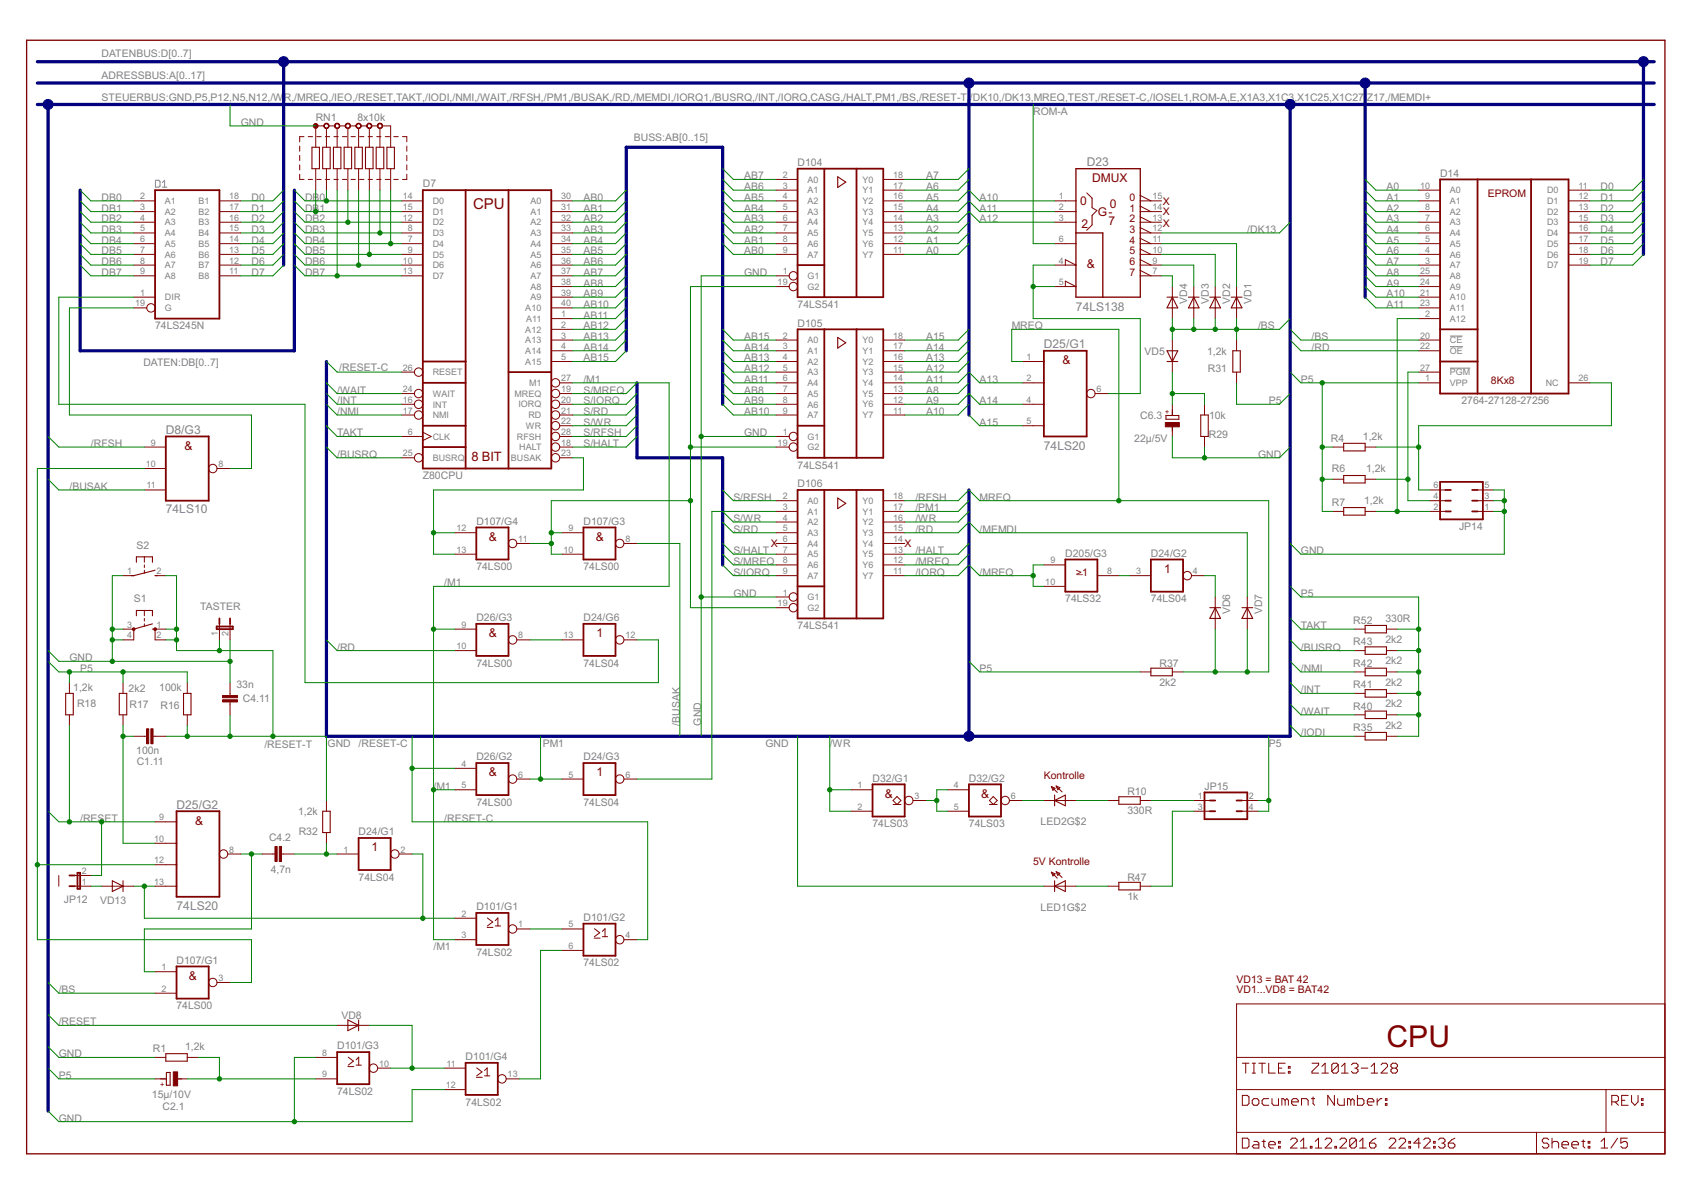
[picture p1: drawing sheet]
<svg xmlns="http://www.w3.org/2000/svg" width="297mm" height="210mm" viewBox="0 0 297 210" stroke-linecap="round" stroke-linejoin="round" font-family="sans-serif">
<defs><g id="words">
<text font-size="5.9" fill="#800000" x="243.6" y="183.9">CPU</text>
<text font-size="2.9" fill="#800000" x="83.1" y="36.7">CPU</text>
<text font-size="2.5" fill="#800000" x="82.8" y="80.9">8 BIT</text>
<g font-size="2.4" fill="#808080">
<text x="190.9" y="29.2">D23</text>
<text x="189" y="54.6">74LS138</text>
<text x="183.4" y="61.1">D25/G1</text>
<text x="29.1" y="76.2">D8/G3</text>
<text x="183.4" y="79">74LS20</text>
<text x="29.1" y="90.1">74LS10</text>
<text x="31" y="142">D25/G2</text>
<text x="31" y="159.9">74LS20</text>
</g>
<g font-size="2.4" fill="#800000">
<text x="191.8" y="32">DMUX</text>
<text x="189.8" y="36">0</text>
<text x="189.9" y="40">2</text>
<text x="192.9" y="37.9">G-</text>
<text x="194.7" y="39.5">7</text>
<text x="194.9" y="36.5">0</text>
<text x="190.9" y="47">&amp;</text>
<text x="186.7" y="64">&amp;</text>
<text x="32.4" y="79">&amp;</text>
<text x="85.8" y="95">&amp;</text>
<text x="104.6" y="95">&amp;</text>
<text x="204.5" y="100.6">1</text>
<text x="85.8" y="111.9">&amp;</text>
<text x="104.8" y="111.9">1</text>
<text x="85.8" y="136.4">&amp;</text>
<text x="104.8" y="136.4">1</text>
<text x="155.4" y="140.1">&amp;</text>
<text x="172.4" y="140.1">&amp;</text>
<text x="34.3" y="144.8">&amp;</text>
<text x="65.3" y="149.5">1</text>
<text x="33.2" y="172.1">&amp;</text>
</g>
<g font-size="2.1" fill="#808080">
<text x="17.8" y="10.1">DATENBUS:D[0..7]</text>
<text x="17.8" y="13.8">ADRESSBUS:A[0..17]</text>
<text x="17.8" y="17.8">STEUERBUS:GND,P5,P12,N5,N12,/W</text>
<text x="49.8" y="17.8">R,/MREQ,/IEO,/RESET,TAKT,/IODI,/NMI,/WAIT,/RFSH,/PM1,/BUSAK,/RD,/MEMDI,/IORQ1,/BUSRQ,/INT,/IORQ,CASG,/HALT,PM1,/BS,/RESET-T,</text>
<text x="170.4" y="17.8">/DK10,/DK13,MREQ,TEST,/RESET-C,/IOSEL1,ROM-A,E,X1A3,X1C3,X1C25,X1C27,</text>
<text x="240.1" y="17.8">Z17,/MEMDI+</text>
<text x="42.3" y="22.1">GND</text>
<text x="55.5" y="21.2">RN1</text>
<text x="62.8" y="21.2">8x10k</text>
<text x="181.5" y="20.2">ROM-A</text>
<text x="111.3" y="24.7">BUSS:AB[0..15]</text>
<text x="140.1" y="29.2">D104</text>
<text x="17.8" y="35.3">DB0</text>
<text x="44.2" y="35.3">D0</text>
<text x="53.6" y="35.3">DB0</text>
<text x="74.3" y="32.9">D7</text>
<text x="102.5" y="35.3">AB0</text>
<text x="130.7" y="35.3">AB5</text>
<text x="130.7" y="33.4">AB6</text>
<text x="130.7" y="31.5">AB7</text>
<text x="162.7" y="35.3">A5</text>
<text x="162.7" y="33.4">A6</text>
<text x="162.7" y="31.5">A7</text>
<text x="172.1" y="35.3">A10</text>
<text x="243.6" y="33.4">A0</text>
<text x="243.6" y="35.3">A1</text>
<text x="253" y="31">D14</text>
<text x="281.2" y="33.4">D0</text>
<text x="281.2" y="35.3">D1</text>
<text x="17.8" y="37.2">DB1</text>
<text x="17.8" y="39">DB2</text>
<text x="17.8" y="40.9">DB3</text>
<text x="44.2" y="37.2">D1</text>
<text x="44.2" y="39">D2</text>
<text x="44.2" y="40.9">D3</text>
<text x="53.6" y="37.2">DB1</text>
<text x="53.6" y="39">DB2</text>
<text x="53.6" y="40.9">DB3</text>
<text x="102.5" y="37.2">AB1</text>
<text x="102.5" y="39">AB2</text>
<text x="102.5" y="40.9">AB3</text>
<text x="130.7" y="40.9">AB2</text>
<text x="130.7" y="39">AB3</text>
<text x="130.7" y="37.2">AB4</text>
<text x="162.7" y="40.9">A2</text>
<text x="162.7" y="39">A3</text>
<text x="162.7" y="37.2">A4</text>
<text x="172.1" y="37.2">A11</text>
<text x="172.1" y="39">A12</text>
<text x="219.1" y="40.9">/DK13</text>
<text x="243.6" y="37.2">A2</text>
<text x="243.6" y="39">A3</text>
<text x="243.6" y="40.9">A4</text>
<text x="281.2" y="37.2">D2</text>
<text x="281.2" y="39">D3</text>
<text x="281.2" y="40.9">D4</text>
<text x="17.8" y="42.8">DB4</text>
<text x="17.8" y="44.7">DB5</text>
<text x="17.8" y="46.6">DB6</text>
<text x="44.2" y="42.8">D4</text>
<text x="44.2" y="44.7">D5</text>
<text x="44.2" y="46.6">D6</text>
<text x="53.6" y="42.8">DB4</text>
<text x="53.6" y="44.7">DB5</text>
<text x="53.6" y="46.6">DB6</text>
<text x="102.5" y="42.8">AB4</text>
<text x="102.5" y="44.7">AB5</text>
<text x="102.5" y="46.6">AB6</text>
<text x="130.7" y="44.7">AB0</text>
<text x="130.7" y="42.8">AB1</text>
<text x="162.7" y="44.7">A0</text>
<text x="162.7" y="42.8">A1</text>
<text x="243.6" y="42.8">A5</text>
<text x="243.6" y="44.7">A6</text>
<text x="243.6" y="46.6">A7</text>
<text x="281.2" y="42.8">D5</text>
<text x="281.2" y="44.7">D6</text>
<text x="281.2" y="46.6">D7</text>
<text x="17.8" y="48.4">DB7</text>
<text x="44.2" y="48.4">D7</text>
<text x="53.6" y="48.4">DB7</text>
<text x="102.5" y="48.4">AB7</text>
<text x="102.5" y="50.3">AB8</text>
<text x="102.5" y="52.2">AB9</text>
<text x="130.7" y="48.4">GND</text>
<text x="208.6" y="53.3" transform="rotate(-90 208.6 53.3)">VD4</text>
<text x="212.3" y="53.3" transform="rotate(-90 212.3 53.3)">VD3</text>
<text x="216.1" y="53.3" transform="rotate(-90 216.1 53.3)">VD2</text>
<text x="219.8" y="53.3" transform="rotate(-90 219.8 53.3)">VD1</text>
<text x="243.6" y="52.2">A10</text>
<text x="243.6" y="50.3">A9</text>
<text x="243.6" y="48.4">A8</text>
<text x="27.2" y="57.8">74LS245N</text>
<text x="102.5" y="54.1">AB10</text>
<text x="102.5" y="56">AB11</text>
<text x="102.5" y="57.8">AB12</text>
<text x="102.5" y="59.7">AB13</text>
<text x="130.7" y="59.7">AB15</text>
<text x="140.1" y="54.1">74LS541</text>
<text x="140.1" y="57.4">D105</text>
<text x="162.7" y="59.7">A15</text>
<text x="177.7" y="57.8">MREQ</text>
<text x="221" y="57.8">/BS</text>
<text x="230.4" y="59.7">/BS</text>
<text x="243.6" y="54.1">A11</text>
<text x="25.2" y="64.2">DATEN:DB[0..7]</text>
<text x="59.6" y="65.2">/RESET-C</text>
<text x="102.5" y="61.6">AB14</text>
<text x="102.5" y="63.5">AB15</text>
<text x="130.7" y="65.4">AB12</text>
<text x="130.7" y="63.5">AB13</text>
<text x="130.7" y="61.6">AB14</text>
<text x="162.7" y="65.4">A12</text>
<text x="162.7" y="63.5">A13</text>
<text x="162.7" y="61.6">A14</text>
<text x="201" y="62.4">VD5</text>
<text x="212.1" y="62.4">1,2k</text>
<text x="212.2" y="65.3">R31</text>
<text x="230.4" y="61.6">/RD</text>
<text x="59.2" y="71">/INT</text>
<text x="59.2" y="69.1">/WAIT</text>
<text x="102.5" y="69.1">S/MREQ</text>
<text x="102.5" y="71">S/IORQ</text>
<text x="102.5" y="67.3">/M1</text>
<text x="130.7" y="69.1">AB8</text>
<text x="130.7" y="71">AB9</text>
<text x="130.7" y="67.3">AB11</text>
<text x="162.7" y="71">A9</text>
<text x="162.7" y="69.1">A8</text>
<text x="162.7" y="67.3">A11</text>
<text x="172.1" y="67.3">A13</text>
<text x="172.1" y="71">A14</text>
<text x="222.9" y="71">P5</text>
<text x="228.5" y="67.3">P5</text>
<text x="256.7" y="71">2764-27128-27256</text>
<text x="59.2" y="76.7">TAKT</text>
<text x="59.2" y="72.9">/NMI</text>
<text x="102.5" y="72.9">S/RD</text>
<text x="102.5" y="74.8">S/WR</text>
<text x="102.5" y="76.7">S/RFSH</text>
<text x="130.7" y="76.7">GND</text>
<text x="130.7" y="72.9">AB10</text>
<text x="162.7" y="72.9">A10</text>
<text x="172.1" y="74.8">A15</text>
<text x="199.2" y="77.6">22µ/5V</text>
<text x="200.3" y="73.5">C6.3</text>
<text x="212.3" y="77">R29</text>
<text x="212.4" y="73.6">10k</text>
<text x="233.8" y="77.6">R4</text>
<text x="239.4" y="77.2">1,2k</text>
<text x="16" y="78.5">/RFSH</text>
<text x="59.2" y="80.4">/BUSRQ</text>
<text x="102.5" y="78.5">S/HALT</text>
<text x="140.1" y="82.3">74LS541</text>
<text x="221" y="80.4">GND</text>
<text x="234" y="82.9">R6</text>
<text x="240" y="82.9">1,2k</text>
<text x="12.2" y="86.1">/BUSAK</text>
<text x="74.3" y="84.2">Z80CPU</text>
<text x="128.8" y="87.9">S/RFSH</text>
<text x="140.1" y="85.6">D106</text>
<text x="160.8" y="87.9">/RFSH</text>
<text x="160.8" y="89.8">/PM1</text>
<text x="172.1" y="87.9">MREQ</text>
<text x="234" y="88.9">R7</text>
<text x="239.6" y="88.5">1,2k</text>
<text x="83.7" y="92.2">D107/G4</text>
<text x="102.5" y="92.2">D107/G3</text>
<text x="128.8" y="93.6">S/RD</text>
<text x="128.8" y="91.7">S/WR</text>
<text x="160.8" y="91.7">/WR</text>
<text x="160.8" y="93.6">/RD</text>
<text x="172.1" y="93.6">/MEMDI</text>
<text x="256.3" y="93">JP14</text>
<text x="24" y="96.4">S2</text>
<text x="83.7" y="100.2">74LS00</text>
<text x="102.5" y="100.2">74LS00</text>
<text x="128.8" y="99.2">S/MREQ</text>
<text x="128.8" y="101.1">S/IORQ</text>
<text x="128.8" y="97.3">S/HALT</text>
<text x="160.8" y="97.3">/HALT</text>
<text x="160.8" y="99.2">/MREQ</text>
<text x="160.8" y="101.1">/IORQ</text>
<text x="172.1" y="101.1">/MREQ</text>
<text x="187.1" y="97.8">D205/G3</text>
<text x="202.2" y="97.8">D24/G2</text>
<text x="228.5" y="97.3">GND</text>
<text x="23.5" y="105.8">S1</text>
<text x="35.1" y="107.1">TASTER</text>
<text x="78" y="103">/M1</text>
<text x="128.8" y="104.9">GND</text>
<text x="187.1" y="105.8">74LS32</text>
<text x="202.2" y="105.8">74LS04</text>
<text x="216.1" y="107.9" transform="rotate(-90 216.1 107.9)">VD6</text>
<text x="221.7" y="107.9" transform="rotate(-90 221.7 107.9)">VD7</text>
<text x="228.5" y="104.9">P5</text>
<text x="83.7" y="109.1">D26/G3</text>
<text x="102.5" y="109.1">D24/G6</text>
<text x="140.1" y="110.5">74LS541</text>
<text x="228.5" y="110.5">TAKT</text>
<text x="237.7" y="109.6">R52</text>
<text x="237.7" y="113.4">R43</text>
<text x="243.4" y="109.2">330R</text>
<text x="243.4" y="113">2k2</text>
<text x="12.2" y="116.2">GND</text>
<text x="14.1" y="118">P5</text>
<text x="59.2" y="114.3">/RD</text>
<text x="83.7" y="117.1">74LS00</text>
<text x="102.5" y="117.1">74LS04</text>
<text x="172.1" y="118">P5</text>
<text x="203.7" y="117.1">R37</text>
<text x="228.5" y="114.3">/BUSRQ</text>
<text x="228.5" y="118">/NMI</text>
<text x="237.7" y="117.1">R42</text>
<text x="243.4" y="116.7">2k2</text>
<text x="12.9" y="121.4">1,2k</text>
<text x="13.5" y="124.2">R18</text>
<text x="22.6" y="121.6">2k2</text>
<text x="22.8" y="124.4">R17</text>
<text x="28" y="121.4">100k</text>
<text x="28.2" y="124.6">R16</text>
<text x="41.5" y="120.9">33n</text>
<text x="42.7" y="123.3">C4.11</text>
<text x="203.7" y="120.5">2k2</text>
<text x="228.5" y="121.8">/INT</text>
<text x="228.5" y="125.6">/WAIT</text>
<text x="237.7" y="120.9">R41</text>
<text x="237.7" y="124.6">R40</text>
<text x="243.4" y="120.5">2k2</text>
<text x="243.4" y="124.2">2k2</text>
<text x="46.4" y="131.4">/RESET-T</text>
<text x="57.5" y="131.2">GND /RESET-C</text>
<text x="95.3" y="131.2">PM1</text>
<text x="119.4" y="127.4" transform="rotate(-90 119.4 127.4)">/BUSAK</text>
<text x="123.2" y="127.4" transform="rotate(-90 123.2 127.4)">GND</text>
<text x="134.5" y="131.2">GND</text>
<text x="145.7" y="131.2">/</text>
<text x="146.3" y="131.2">WR</text>
<text x="222.9" y="131.2">P5</text>
<text x="228.5" y="129.3">/IODI</text>
<text x="237.7" y="128.4">R35</text>
<text x="243.4" y="128">2k2</text>
<text x="23.9" y="132.5">100n</text>
<text x="24" y="134.4">C1.11</text>
<text x="83.7" y="133.6">D26/G2</text>
<text x="102.5" y="133.6">D24/G3</text>
<text x="153.3" y="137.3">D32/G1</text>
<text x="170.2" y="137.3">D32/G2</text>
<text x="52.4" y="143.2">1,2k</text>
<text x="76.2" y="138.7">/</text>
<text x="76.7" y="138.7">M1</text>
<text x="83.7" y="141.5">74LS00</text>
<text x="102.5" y="141.5">74LS04</text>
<text x="198" y="143">330R</text>
<text x="198" y="139.7">R10</text>
<text x="211.6" y="138.7">JP15</text>
<text x="14.1" y="144.4">/RES</text>
<text x="18.4" y="144.4">ET</text>
<text x="47.3" y="147.7">C4.2</text>
<text x="52.5" y="146.6">R32</text>
<text x="63" y="146.7">D24/G1</text>
<text x="78" y="144.4">/RESET-C</text>
<text x="153.3" y="145.3">74LS03</text>
<text x="170.2" y="145.3">74LS03</text>
<text x="182.8" y="144.9">LED2G$2</text>
<text x="47.6" y="153.4">4,7n</text>
<text x="63" y="154.7">74LS04</text>
<text x="198" y="154.7">R47</text>
<text x="11.2" y="158.7">JP12</text>
<text x="17.6" y="158.8">VD13</text>
<text x="83.7" y="159.9">D101/G1</text>
<text x="102.5" y="161.8">D101/G2</text>
<text x="182.8" y="160">LED1G$2</text>
<text x="198" y="158.1">1k</text>
<text x="76.2" y="166.9">/M1</text>
<text x="83.7" y="167.9">74LS02</text>
<text x="31" y="169.3">D107/G1</text>
<text x="102.5" y="169.8">74LS02</text>
<text x="10.3" y="174.5">/BS</text>
<text x="31" y="177.3">74LS00</text>
<text x="60" y="179">VD8</text>
<text x="10.3" y="185.7">GND</text>
<text x="10.3" y="180.1">/RESET</text>
<text x="26.9" y="184.8">R1</text>
<text x="32.5" y="184.4">1,2k</text>
<text x="59.2" y="184.3">D101/G3</text>
<text x="10.3" y="189.5">P5</text>
<text x="81.8" y="186.2">D101/G4</text>
<text x="10.3" y="197">GND</text>
<text x="26.7" y="192.9">15µ/10V</text>
<text x="28.5" y="195">C2.1</text>
<text x="59.2" y="192.3">74LS02</text>
<text x="81.8" y="194.2">74LS02</text>
</g>
<g font-size="2.1" fill="#800000">
<text x="198.4" y="35.3">0</text>
<text x="261.3" y="34.5">EPROM</text>
<text x="198.4" y="37.2">1</text>
<text x="198.4" y="39">2</text>
<text x="198.4" y="40.9">3</text>
<text x="204.2" y="36">X</text>
<text x="204.2" y="37.7">X</text>
<text x="204.2" y="39.8">X</text>
<text x="198.4" y="42.8">4</text>
<text x="198.4" y="44.7">5</text>
<text x="198.4" y="46.6">6</text>
<text x="198.4" y="48.4">7</text>
<text x="261.9" y="67.4">8Kx8</text>
<text x="135.4" y="96">X</text>
<text x="158.9" y="96">X</text>
<text x="189" y="101.1">&gt;1</text>
<text x="189.2" y="100.7">_</text>
<text x="183.4" y="136.8">Kontrolle</text>
<text x="181.5" y="151.9">5V Kontrolle</text>
<text x="217.2" y="172.6">VD13 = BAT 42</text>
<text x="217.2" y="174.5">VD1...VD8 = BAT42</text>
</g>
<g font-size="1.8" fill="#808080">
<text x="24.6" y="35">2</text>
<text x="29" y="35.8">A1</text>
<text x="34.9" y="35.8">B1</text>
<text x="40.3" y="35">18</text>
<text x="70.8" y="35">14</text>
<text x="76" y="35.8">D0</text>
<text x="93.2" y="35.8">A0</text>
<text x="98.6" y="35">30</text>
<text x="137.5" y="31.3">2</text>
<text x="137.5" y="33.1">3</text>
<text x="137.5" y="35">4</text>
<text x="141.8" y="32.1">A0</text>
<text x="141.8" y="34">A1</text>
<text x="141.8" y="35.8">A2</text>
<text x="151.5" y="32.1">Y0</text>
<text x="151.5" y="34">Y1</text>
<text x="151.5" y="35.8">Y2</text>
<text x="156.9" y="31.3">18</text>
<text x="156.9" y="33.1">17</text>
<text x="156.9" y="35">16</text>
<text x="186" y="35">1</text>
<text x="202.4" y="35">15</text>
<text x="249.4" y="33.1">10</text>
<text x="250.3" y="35">9</text>
<text x="254.7" y="35.8">A1</text>
<text x="254.7" y="34">A0</text>
<text x="271.8" y="34">D0</text>
<text x="271.8" y="35.8">D1</text>
<text x="277.3" y="33.1">11</text>
<text x="277.3" y="35">12</text>
<text x="24.6" y="36.9">3</text>
<text x="24.6" y="38.8">4</text>
<text x="24.6" y="40.7">5</text>
<text x="29" y="37.7">A2</text>
<text x="29" y="39.6">A3</text>
<text x="29" y="41.5">A4</text>
<text x="34.9" y="41.5">B4</text>
<text x="34.9" y="39.6">B3</text>
<text x="34.9" y="37.7">B2</text>
<text x="40.3" y="40.7">15</text>
<text x="40.3" y="38.8">16</text>
<text x="40.3" y="36.9">17</text>
<text x="70.8" y="38.8">12</text>
<text x="70.8" y="36.9">15</text>
<text x="71.7" y="40.7">8</text>
<text x="76" y="41.5">D3</text>
<text x="76" y="39.6">D2</text>
<text x="76" y="37.7">D1</text>
<text x="93.2" y="37.7">A1</text>
<text x="93.2" y="39.6">A2</text>
<text x="93.2" y="41.5">A3</text>
<text x="98.6" y="36.9">31</text>
<text x="98.6" y="38.8">32</text>
<text x="98.6" y="40.7">33</text>
<text x="137.5" y="36.9">5</text>
<text x="137.5" y="38.8">6</text>
<text x="137.5" y="40.7">7</text>
<text x="141.8" y="37.7">A3</text>
<text x="141.8" y="39.6">A4</text>
<text x="141.8" y="41.5">A5</text>
<text x="151.5" y="37.7">Y3</text>
<text x="151.5" y="39.6">Y4</text>
<text x="151.5" y="41.5">Y5</text>
<text x="156.9" y="36.9">15</text>
<text x="156.9" y="38.8">14</text>
<text x="156.9" y="40.7">13</text>
<text x="186" y="38.8">3</text>
<text x="186" y="36.9">2</text>
<text x="202.4" y="40.7">12</text>
<text x="202.4" y="38.8">13</text>
<text x="202.4" y="36.9">14</text>
<text x="250.3" y="40.7">6</text>
<text x="250.3" y="38.8">7</text>
<text x="250.3" y="36.9">8</text>
<text x="254.7" y="41.5">A4</text>
<text x="254.7" y="39.6">A3</text>
<text x="254.7" y="37.7">A2</text>
<text x="271.8" y="37.7">D2</text>
<text x="271.8" y="39.6">D3</text>
<text x="271.8" y="41.5">D4</text>
<text x="277.3" y="36.9">13</text>
<text x="277.3" y="38.8">15</text>
<text x="277.3" y="40.7">16</text>
<text x="24.6" y="42.5">6</text>
<text x="24.6" y="44.4">7</text>
<text x="24.6" y="46.3">8</text>
<text x="29" y="43.4">A5</text>
<text x="29" y="45.2">A6</text>
<text x="29" y="47.1">A7</text>
<text x="34.9" y="47.1">B7</text>
<text x="34.9" y="45.2">B6</text>
<text x="34.9" y="43.4">B5</text>
<text x="40.3" y="46.3">12</text>
<text x="40.3" y="44.4">13</text>
<text x="40.3" y="42.5">14</text>
<text x="70.8" y="46.3">10</text>
<text x="71.7" y="42.5">7</text>
<text x="71.7" y="44.4">9</text>
<text x="76" y="43.4">D4</text>
<text x="76" y="45.2">D5</text>
<text x="76" y="47.1">D6</text>
<text x="93.2" y="43.4">A4</text>
<text x="93.2" y="45.2">A5</text>
<text x="93.2" y="47.1">A6</text>
<text x="98.6" y="42.5">34</text>
<text x="98.6" y="44.4">35</text>
<text x="98.6" y="46.3">36</text>
<text x="137.5" y="42.5">8</text>
<text x="137.5" y="44.4">9</text>
<text x="141.8" y="43.4">A6</text>
<text x="141.8" y="45.2">A7</text>
<text x="151.5" y="43.4">Y6</text>
<text x="151.5" y="45.2">Y7</text>
<text x="156.9" y="42.5">12</text>
<text x="156.9" y="44.4">11</text>
<text x="186" y="46.3">4</text>
<text x="186" y="42.5">6</text>
<text x="202.4" y="46.3">9</text>
<text x="202.4" y="44.4">10</text>
<text x="202.4" y="42.5">11</text>
<text x="250.3" y="46.3">3</text>
<text x="250.3" y="44.4">4</text>
<text x="250.3" y="42.5">5</text>
<text x="254.7" y="47.1">A7</text>
<text x="254.7" y="45.2">A6</text>
<text x="254.7" y="43.4">A5</text>
<text x="271.8" y="43.4">D5</text>
<text x="271.8" y="45.2">D6</text>
<text x="271.8" y="47.1">D7</text>
<text x="277.3" y="42.5">17</text>
<text x="277.3" y="44.4">18</text>
<text x="277.3" y="46.3">19</text>
<text x="23.7" y="53.8">19</text>
<text x="24.6" y="51.9">1</text>
<text x="24.6" y="48.2">9</text>
<text x="29" y="52.8">DIR</text>
<text x="29" y="49">A8</text>
<text x="34.9" y="49">B8</text>
<text x="40.3" y="48.2">11</text>
<text x="70.8" y="48.2">13</text>
<text x="76" y="49">D7</text>
<text x="93.2" y="49">A7</text>
<text x="93.2" y="50.9">A8</text>
<text x="93.2" y="52.8">A9</text>
<text x="98.6" y="48.2">37</text>
<text x="98.6" y="50.1">38</text>
<text x="98.6" y="51.9">39</text>
<text x="98.6" y="53.8">40</text>
<text x="136.6" y="50.1">19</text>
<text x="137.5" y="48.2">1</text>
<text x="141.8" y="49">G1</text>
<text x="141.8" y="50.9">G2</text>
<text x="186" y="50.1">5</text>
<text x="202.4" y="48.2">7</text>
<text x="249.4" y="51.9">21</text>
<text x="249.4" y="53.8">23</text>
<text x="249.4" y="50.1">24</text>
<text x="249.4" y="48.2">25</text>
<text x="254.7" y="52.8">A10</text>
<text x="254.7" y="50.9">A9</text>
<text x="254.7" y="49">A8</text>
<text x="29" y="54.7">G</text>
<text x="92.3" y="58.4">A12</text>
<text x="92.3" y="54.6">A10</text>
<text x="92.4" y="56.5">A11</text>
<text x="98.6" y="55.7">1</text>
<text x="98.6" y="57.6">2</text>
<text x="98.6" y="59.5">3</text>
<text x="137.5" y="59.5">2</text>
<text x="156.9" y="59.5">18</text>
<text x="249.4" y="59.5">20</text>
<text x="250.3" y="55.7">2</text>
<text x="254.7" y="56.5">A12</text>
<text x="254.7" y="54.7">A11</text>
<text x="70.8" y="65.1">26</text>
<text x="76" y="65.9">RESET</text>
<text x="92.3" y="60.3">A13</text>
<text x="92.3" y="62.2">A14</text>
<text x="92.3" y="64">A15</text>
<text x="98.6" y="61.3">4</text>
<text x="98.6" y="63.2">5</text>
<text x="137.5" y="61.3">3</text>
<text x="137.5" y="63.2">4</text>
<text x="137.5" y="65.1">5</text>
<text x="141.8" y="60.3">A0</text>
<text x="141.8" y="62.2">A1</text>
<text x="141.8" y="64.1">A2</text>
<text x="141.8" y="65.9">A3</text>
<text x="151.5" y="60.3">Y0</text>
<text x="151.5" y="62.2">Y1</text>
<text x="151.5" y="64">Y2</text>
<text x="151.5" y="65.9">Y3</text>
<text x="156.9" y="61.3">17</text>
<text x="156.9" y="63.2">16</text>
<text x="156.9" y="65.1">15</text>
<text x="180.3" y="63.2">1</text>
<text x="249.4" y="61.3">22</text>
<text x="249.4" y="65.1">27</text>
<text x="254.7" y="60.3">CE</text>
<text x="254.7" y="62.2">OE</text>
<text x="254.7" y="65.9">PGM</text>
<text x="70.8" y="70.8">16</text>
<text x="70.8" y="68.9">24</text>
<text x="76" y="71.6">INT</text>
<text x="76" y="69.7">WAIT</text>
<text x="90.4" y="69.7">MREQ</text>
<text x="91.1" y="71.6">IORQ</text>
<text x="92.9" y="67.8">M1</text>
<text x="98.6" y="68.9">19</text>
<text x="98.6" y="70.8">20</text>
<text x="98.6" y="67">27</text>
<text x="137.5" y="67">6</text>
<text x="137.5" y="68.9">7</text>
<text x="137.5" y="70.8">8</text>
<text x="141.8" y="67.8">A4</text>
<text x="141.8" y="69.7">A5</text>
<text x="141.8" y="71.6">A6</text>
<text x="151.5" y="67.8">Y4</text>
<text x="151.5" y="69.7">Y5</text>
<text x="151.5" y="71.6">Y6</text>
<text x="156.9" y="67">14</text>
<text x="156.9" y="68.9">13</text>
<text x="156.9" y="70.8">12</text>
<text x="180.3" y="67">2</text>
<text x="180.3" y="70.8">4</text>
<text x="192.6" y="68.9">6</text>
<text x="250.3" y="67">1</text>
<text x="254.7" y="67.8">VPP</text>
<text x="271.5" y="67.8">NC</text>
<text x="277.3" y="67">26</text>
<text x="70.8" y="72.6">17</text>
<text x="71.7" y="76.4">6</text>
<text x="76" y="77.2">CLK</text>
<text x="76" y="73.5">NMI</text>
<text x="90.8" y="77.2">RFSH</text>
<text x="92.4" y="75.3">WR</text>
<text x="92.8" y="73.5">RD</text>
<text x="98.6" y="72.6">21</text>
<text x="98.6" y="74.5">22</text>
<text x="98.6" y="76.4">28</text>
<text x="137.5" y="72.6">9</text>
<text x="137.5" y="76.4">1</text>
<text x="141.8" y="73.5">A7</text>
<text x="141.8" y="77.2">G1</text>
<text x="151.5" y="73.5">Y7</text>
<text x="156.9" y="72.6">11</text>
<text x="180.3" y="74.5">5</text>
<text x="25.6" y="82">10</text>
<text x="26.5" y="78.3">9</text>
<text x="38.4" y="82">8</text>
<text x="70.8" y="80.2">25</text>
<text x="76" y="81">BUSRQ</text>
<text x="89.7" y="81">BUSAK</text>
<text x="91.2" y="79.1">HALT</text>
<text x="98.6" y="78.3">18</text>
<text x="98.6" y="80.2">23</text>
<text x="136.6" y="78.3">19</text>
<text x="141.8" y="79.1">G2</text>
<text x="25.7" y="85.8">11</text>
<text x="137.5" y="87.7">2</text>
<text x="137.5" y="89.6">3</text>
<text x="141.8" y="88.5">A0</text>
<text x="151.5" y="88.5">Y0</text>
<text x="156.9" y="87.7">18</text>
<text x="156.9" y="89.6">17</text>
<text x="251.8" y="89.6">2</text>
<text x="251.8" y="87.7">4</text>
<text x="251.8" y="85.8">6</text>
<text x="260.7" y="89.6">1</text>
<text x="260.7" y="87.7">3</text>
<text x="260.7" y="85.8">5</text>
<text x="80.2" y="93.3">12</text>
<text x="91" y="95.2">11</text>
<text x="99.9" y="93.3">9</text>
<text x="109.9" y="95.2">8</text>
<text x="137.5" y="91.4">4</text>
<text x="137.5" y="93.3">5</text>
<text x="137.5" y="95.2">6</text>
<text x="141.8" y="90.4">A1</text>
<text x="141.8" y="92.3">A2</text>
<text x="141.8" y="94.1">A3</text>
<text x="151.5" y="90.4">Y1</text>
<text x="151.5" y="92.3">Y2</text>
<text x="151.5" y="94.1">Y3</text>
<text x="156.9" y="91.4">16</text>
<text x="156.9" y="93.3">15</text>
<text x="156.9" y="95.2">14</text>
<text x="22.3" y="100.8">1</text>
<text x="27.5" y="100.8">2</text>
<text x="80.2" y="97.1">13</text>
<text x="99" y="97.1">10</text>
<text x="137.5" y="97.1">7</text>
<text x="137.5" y="99">8</text>
<text x="137.5" y="100.8">9</text>
<text x="141.8" y="96">A4</text>
<text x="141.8" y="97.9">A5</text>
<text x="141.8" y="99.8">A6</text>
<text x="141.8" y="101.7">A7</text>
<text x="151.5" y="96">Y4</text>
<text x="151.5" y="97.9">Y5</text>
<text x="151.5" y="99.8">Y6</text>
<text x="151.5" y="101.7">Y7</text>
<text x="156.9" y="97.1">13</text>
<text x="156.9" y="99">12</text>
<text x="156.9" y="100.8">11</text>
<text x="184.5" y="99">9</text>
<text x="194.5" y="100.8">8</text>
<text x="199.6" y="100.8">3</text>
<text x="209.5" y="100.8">4</text>
<text x="136.6" y="106.5">19</text>
<text x="137.5" y="104.6">1</text>
<text x="141.8" y="105.4">G1</text>
<text x="141.8" y="107.3">G2</text>
<text x="183.6" y="102.7">10</text>
<text x="22.3" y="110.2">3</text>
<text x="22.3" y="112.1">4</text>
<text x="27.5" y="110.2">1</text>
<text x="27.5" y="112.1">2</text>
<text x="38.3" y="111.7" transform="rotate(-90 38.3 111.7)">1</text>
<text x="40.2" y="111.7" transform="rotate(-90 40.2 111.7)">2</text>
<text x="81.1" y="110.2">9</text>
<text x="91" y="112.1">8</text>
<text x="99" y="112.1">13</text>
<text x="109.9" y="112.1">12</text>
<text x="80.2" y="114">10</text>
<text x="81.1" y="134.7">4</text>
<text x="91" y="136.6">6</text>
<text x="99.9" y="136.6">5</text>
<text x="109.9" y="136.6">6</text>
<text x="81.1" y="138.5">5</text>
<text x="150.7" y="138.5">1</text>
<text x="150.7" y="142.2">2</text>
<text x="160.6" y="140.3">3</text>
<text x="167.6" y="138.5">4</text>
<text x="167.6" y="142.2">5</text>
<text x="177.6" y="140.3">6</text>
<text x="210.4" y="140.3">1</text>
<text x="210.4" y="142.2">3</text>
<text x="219.4" y="140.3">2</text>
<text x="219.4" y="142.2">4</text>
<text x="27.1" y="147.9">10</text>
<text x="28" y="144.1">9</text>
<text x="40.3" y="149.7">8</text>
<text x="60.4" y="149.7">1</text>
<text x="70.4" y="149.7">2</text>
<text x="14.3" y="155.4">1</text>
<text x="14.3" y="153.5">2</text>
<text x="27.1" y="151.6">12</text>
<text x="27.1" y="155.4">13</text>
<text x="81.1" y="161">2</text>
<text x="81.1" y="164.8">3</text>
<text x="91" y="162.9">1</text>
<text x="99.9" y="162.9">5</text>
<text x="99.9" y="166.7">6</text>
<text x="109.9" y="164.8">4</text>
<text x="28.4" y="170.4">1</text>
<text x="38.4" y="172.3">3</text>
<text x="28.4" y="174.2">2</text>
<text x="56.6" y="185.5">8</text>
<text x="56.6" y="189.2">9</text>
<text x="66.6" y="187.4">10</text>
<text x="78.3" y="191.1">12</text>
<text x="78.4" y="187.4">11</text>
<text x="89.2" y="189.2">13</text>
</g>
<g font-size="1.5" fill="#800000">
<text x="205.5" y="72.7" transform="rotate(-90 205.5 72.7)">+</text>
<text x="28.2" y="190.9">+</text>
</g>
</g></defs>
<g fill="#808080" stroke="#808080" stroke-width=".18">
<path d="M254.7 59h2.2z"/>
<path d="M254.7 60.9h2.3z"/>
<path d="M254.7 64.7h3.6z"/>
<path d="M27.3 31.7v1.2z"/>
<path d="M27.3 32.9h.6z"/>
<path d="M27.9 32.9l.2-.2z"/>
<path d="M28.1 31.9v.8z"/>
<path d="M27.9 31.7l.2 .2z"/>
<path d="M27.3 31.7h.6z"/>
<path d="M28.5 32.1l.4-.4z"/>
<path d="M28.9 31.7v1.2z"/>
<path d="M28.5 32.9h.8z"/>
</g>
<g fill="#800000" stroke="#800000" stroke-width=".18">
<path d="M10.3 153.8v1.9z"/>
<path d="M217.2 202.7h52.7z"/>
<path d="M282.1 191.4h10.4z"/>
<path d="M217.2 198.9v3.8z"/>
<path d="M218.2 199.9v1.8z"/>
<path d="M218.2 201.7h.9z"/>
<path d="M219.1 201.7l.3-.3z"/>
<path d="M219.4 200.2v1.2z"/>
<path d="M219.1 199.9l.3 .3z"/>
<path d="M218.2 199.9h.9z"/>
<path d="M220.3 200.5h.5z"/>
<path d="M220.8 200.5l.3 .3z"/>
<path d="M221.1 200.8v.9z"/>
<path d="M220.3 201.7h.8z"/>
<path d="M220 201.4l.3 .3z"/>
<path d="M220 201.4l.3-.3z"/>
<path d="M220.3 201.1h.8z"/>
<path d="M222 200.2v1.2z"/>
<path d="M222 201.4l.3 .3z"/>
<path d="M221.7 200.5h.6z"/>
<path d="M223.1 201.7h.6z"/>
<path d="M222.9 201.4l.2 .3z"/>
<path d="M222.9 200.8v.6z"/>
<path d="M223.1 200.5l-.2 .3z"/>
<path d="M223.1 200.5h.6z"/>
<path d="M223.7 200.5l.3 .3z"/>
<path d="M224 200.8v.3z"/>
<path d="M222.9 201.1h1.1z"/>
<path d="M224.6 200.5h.3z"/>
<path d="M224.9 200.5v.3z"/>
<path d="M224.6 200.8h.3z"/>
<path d="M224.6 200.5v.3z"/>
<path d="M224.6 201.4h.3z"/>
<path d="M224.9 201.4v.3z"/>
<path d="M224.6 201.7h.3z"/>
<path d="M224.6 201.4v.3z"/>
<path d="M226.7 201.7h1.2z"/>
<path d="M226.7 201.7l1.2-1.2z"/>
<path d="M227.9 200.2v.3z"/>
<path d="M227.6 199.9l.3 .3z"/>
<path d="M227 199.9h.6z"/>
<path d="M227 199.9l-.3 .3z"/>
<path d="M229 199.9l-.6 .6z"/>
<path d="M229 199.9v1.8z"/>
<path d="M228.4 201.7h1.2z"/>
<path d="M230.2 201.4v.3z"/>
<path d="M230.2 201.4h.3z"/>
<path d="M230.5 201.4v.3z"/>
<path d="M230.2 201.7h.3z"/>
<path d="M231 200.5l.6-.6z"/>
<path d="M231.6 199.9v1.8z"/>
<path d="M231 201.7h1.2z"/>
<path d="M232.8 201.7h1.1z"/>
<path d="M233.9 200.5l-1.1 1.2z"/>
<path d="M233.9 200.2v.3z"/>
<path d="M233.6 199.9l.3 .3z"/>
<path d="M233 199.9h.6z"/>
<path d="M233 199.9l-.2 .3z"/>
<path d="M234.5 201.4v.3z"/>
<path d="M234.5 201.4h.3z"/>
<path d="M234.8 201.4v.3z"/>
<path d="M234.5 201.7h.3z"/>
<path d="M235.4 201.7h1.1z"/>
<path d="M235.4 201.7l1.1-1.2z"/>
<path d="M236.5 200.2v.3z"/>
<path d="M236.2 199.9l.3 .3z"/>
<path d="M235.6 199.9h.6z"/>
<path d="M235.6 199.9l-.2 .3z"/>
<path d="M237.1 200.2v1.2z"/>
<path d="M237.1 200.2l.3-.3z"/>
<path d="M237.4 199.9h.6z"/>
<path d="M238 199.9l.3 .3z"/>
<path d="M238.3 200.2v1.2z"/>
<path d="M238.3 201.4l-.3 .3z"/>
<path d="M237.4 201.7h.6z"/>
<path d="M237.1 201.4l.3 .3z"/>
<path d="M237.1 201.4l1.2-1.2z"/>
<path d="M238.8 200.5l.6-.6z"/>
<path d="M239.4 199.9v1.8z"/>
<path d="M238.8 201.7h1.2z"/>
<path d="M241.1 200.2l.6-.3z"/>
<path d="M240.6 200.8l.5-.6z"/>
<path d="M240.6 200.8v.6z"/>
<path d="M240.6 201.4l.2 .3z"/>
<path d="M240.8 201.7h.6z"/>
<path d="M241.7 201.4l-.3 .3z"/>
<path d="M241.7 201.1v.3z"/>
<path d="M241.4 200.8l.3 .3z"/>
<path d="M240.6 200.8h.8z"/>
<path d="M244 201.7h1.2z"/>
<path d="M244 201.7l1.2-1.2z"/>
<path d="M245.2 200.2v.3z"/>
<path d="M244.9 199.9l.3 .3z"/>
<path d="M244.3 199.9h.6z"/>
<path d="M244.3 199.9l-.3 .3z"/>
<path d="M245.7 201.7h1.2z"/>
<path d="M245.7 201.7l1.2-1.2z"/>
<path d="M246.9 200.2v.3z"/>
<path d="M246.6 199.9l.3 .3z"/>
<path d="M246 199.9h.6z"/>
<path d="M246 199.9l-.3 .3z"/>
<path d="M247.5 200.5h.3z"/>
<path d="M247.8 200.5v.3z"/>
<path d="M247.5 200.8h.3z"/>
<path d="M247.5 200.5v.3z"/>
<path d="M247.5 201.4h.3z"/>
<path d="M247.8 201.4v.3z"/>
<path d="M247.5 201.7h.3z"/>
<path d="M247.5 201.4v.3z"/>
<path d="M249.2 199.9v1.8z"/>
<path d="M249.2 199.9l-.9 .9z"/>
<path d="M248.3 200.8h1.2z"/>
<path d="M250.1 201.7h1.1z"/>
<path d="M251.2 200.5l-1.1 1.2z"/>
<path d="M251.2 200.2v.3z"/>
<path d="M251 199.9l.2 .3z"/>
<path d="M250.4 199.9h.6z"/>
<path d="M250.4 199.9l-.3 .3z"/>
<path d="M251.8 200.5h.3z"/>
<path d="M252.1 200.5v.3z"/>
<path d="M251.8 200.8h.3z"/>
<path d="M251.8 200.5v.3z"/>
<path d="M251.8 201.4h.3z"/>
<path d="M252.1 201.4v.3z"/>
<path d="M251.8 201.7h.3z"/>
<path d="M251.8 201.4v.3z"/>
<path d="M253 199.9l-.3 .3z"/>
<path d="M253 199.9h.5z"/>
<path d="M253.5 199.9l.3 .3z"/>
<path d="M253.8 200.2v.3z"/>
<path d="M253.5 200.8l.3-.3z"/>
<path d="M253.3 200.8h.2z"/>
<path d="M253.5 200.8l.3 .3z"/>
<path d="M253.8 201.1v.3z"/>
<path d="M253.8 201.4l-.3 .3z"/>
<path d="M253 201.7h.5z"/>
<path d="M252.7 201.4l.3 .3z"/>
<path d="M255 200.2l.6-.3z"/>
<path d="M254.4 200.8l.6-.6z"/>
<path d="M254.4 200.8v.6z"/>
<path d="M254.4 201.4l.3 .3z"/>
<path d="M254.7 201.7h.6z"/>
<path d="M255.3 201.7l.3-.3z"/>
<path d="M255.6 201.1v.3z"/>
<path d="M255.3 200.8l.3 .3z"/>
<path d="M254.4 200.8h.9z"/>
<path d="M217.2 198.9h52.7z"/>
<path d="M217.2 191.4v7.5z"/>
<path d="M292.5 191.4v7.5z"/>
<path d="M269.9 198.9v3.8z"/>
<path d="M269.9 198.9h12.2z"/>
<path d="M269.9 202.7h22.6z"/>
<path d="M271.8 199.9l.3 .3z"/>
<path d="M271.2 199.9h.6z"/>
<path d="M271.2 199.9l-.3 .3z"/>
<path d="M270.9 200.2v.3z"/>
<path d="M270.9 200.5l.3 .3z"/>
<path d="M271.2 200.8h.6z"/>
<path d="M271.8 200.8l.3 .3z"/>
<path d="M272.1 201.1v.3z"/>
<path d="M272.1 201.4l-.3 .3z"/>
<path d="M271.2 201.7h.6z"/>
<path d="M270.9 201.4l.3 .3z"/>
<path d="M272.6 199.9v1.8z"/>
<path d="M272.6 200.8l.3-.3z"/>
<path d="M272.9 200.5h.6z"/>
<path d="M273.5 200.5l.3 .3z"/>
<path d="M273.8 200.8v.9z"/>
<path d="M274.7 201.7h.5z"/>
<path d="M274.4 201.4l.3 .3z"/>
<path d="M274.4 200.8v.6z"/>
<path d="M274.4 200.8l.3-.3z"/>
<path d="M274.7 200.5h.5z"/>
<path d="M275.2 200.5l.3 .3z"/>
<path d="M275.5 200.8v.3z"/>
<path d="M274.4 201.1h1.1z"/>
<path d="M276.4 201.7h.6z"/>
<path d="M276.1 201.4l.3 .3z"/>
<path d="M276.1 200.8v.6z"/>
<path d="M276.1 200.8l.3-.3z"/>
<path d="M276.4 200.5h.6z"/>
<path d="M277 200.5l.3 .3z"/>
<path d="M277.3 200.8v.3z"/>
<path d="M276.1 201.1h1.2z"/>
<path d="M278.1 200.2v1.2z"/>
<path d="M278.1 201.4l.3 .3z"/>
<path d="M277.8 200.5h.6z"/>
<path d="M279 200.5h.3z"/>
<path d="M279.3 200.5v.3z"/>
<path d="M279 200.8h.3z"/>
<path d="M279 200.5v.3z"/>
<path d="M279 201.4h.3z"/>
<path d="M279.3 201.4v.3z"/>
<path d="M279 201.7h.3z"/>
<path d="M279 201.4v.3z"/>
<path d="M281.2 200.5l.6-.6z"/>
<path d="M281.8 199.9v1.8z"/>
<path d="M281.2 201.7h1.2z"/>
<path d="M284.1 199.9l-1.1 1.8z"/>
<path d="M284.7 199.9h1.2z"/>
<path d="M284.7 199.9v.9z"/>
<path d="M284.7 200.8l.6-.3z"/>
<path d="M285.3 200.5h.3z"/>
<path d="M285.6 200.5l.3 .3z"/>
<path d="M285.9 200.8v.6z"/>
<path d="M285.9 201.4l-.3 .3z"/>
<path d="M285 201.7h.6z"/>
<path d="M284.7 201.4l.3 .3z"/>
<path d="M283.1 192.4v1.7z"/>
<path d="M283.1 192.4h.9z"/>
<path d="M284 192.4l.3 .3z"/>
<path d="M284.3 192.7v.6z"/>
<path d="M284 193.5l.3-.2z"/>
<path d="M283.1 193.5h.9z"/>
<path d="M283.7 193.5l.6 .6z"/>
<path d="M284.9 192.4h1.1z"/>
<path d="M284.9 192.4v1.7z"/>
<path d="M284.9 194.1h1.1z"/>
<path d="M284.9 193.3h.5z"/>
<path d="M286.6 192.4v1.1z"/>
<path d="M286.6 193.5l.6 .6z"/>
<path d="M287.7 193.5l-.5 .6z"/>
<path d="M287.7 192.4v1.1z"/>
<path d="M288.3 193h.3z"/>
<path d="M288.6 193v.3z"/>
<path d="M288.3 193.3h.3z"/>
<path d="M288.3 193v.3z"/>
<path d="M288.3 193.8h.3z"/>
<path d="M288.6 193.8v.3z"/>
<path d="M288.3 194.1h.3z"/>
<path d="M288.3 193.8v.3z"/>
<path d="M282.1 191.4v7.5z"/>
<path d="M217.2 191.4h64.9z"/>
<path d="M282.1 198.9h10.4z"/>
<path d="M292.5 198.9v3.8z"/>
<path d="M217.2 185.7v5.7z"/>
<path d="M217.2 176.3h75.3z"/>
<path d="M292.5 176.3v9.4z"/>
<path d="M217.2 185.7h75.3z"/>
<path d="M217.2 176.3v9.4z"/>
<path d="M292.5 185.7v5.7z"/>
<path d="M218.8 186.8v1.7z"/>
<path d="M218.2 186.8h1.2z"/>
<path d="M220 188.5h.5z"/>
<path d="M220.3 186.8v1.7z"/>
<path d="M220 186.8h.5z"/>
<path d="M221.7 186.8v1.7z"/>
<path d="M221.1 186.8h1.2z"/>
<path d="M222.9 186.8v1.7z"/>
<path d="M222.9 188.5h1.1z"/>
<path d="M224.6 186.8h1.1z"/>
<path d="M224.6 186.8v1.7z"/>
<path d="M224.6 188.5h1.1z"/>
<path d="M224.6 187.6h.6z"/>
<path d="M226.3 187.3h.3z"/>
<path d="M226.6 187.3v.3z"/>
<path d="M226.3 187.6h.3z"/>
<path d="M226.3 187.3v.3z"/>
<path d="M226.3 188.2h.3z"/>
<path d="M226.6 188.2v.3z"/>
<path d="M226.3 188.5h.3z"/>
<path d="M226.3 188.2v.3z"/>
<path d="M218.2 192.4v1.7z"/>
<path d="M218.2 194.1h.9z"/>
<path d="M219.1 194.1l.3-.3z"/>
<path d="M219.4 192.7v1.1z"/>
<path d="M219.1 192.4l.3 .3z"/>
<path d="M218.2 192.4h.9z"/>
<path d="M220.3 194.1h.5z"/>
<path d="M220.8 194.1l.3-.3z"/>
<path d="M221.1 193.3v.5z"/>
<path d="M220.8 193l.3 .3z"/>
<path d="M220.3 193h.5z"/>
<path d="M220.3 193l-.3 .3z"/>
<path d="M220 193.3v.5z"/>
<path d="M220 193.8l.3 .3z"/>
<path d="M222 193h.9z"/>
<path d="M222 193l-.3 .3z"/>
<path d="M221.7 193.3v.5z"/>
<path d="M221.7 193.8l.3 .3z"/>
<path d="M222 194.1h.9z"/>
<path d="M223.4 193v.8z"/>
<path d="M223.4 193.8l.3 .3z"/>
<path d="M223.7 194.1h.9z"/>
<path d="M224.6 193v1.1z"/>
<path d="M225.2 193v1.1z"/>
<path d="M225.2 193h.2z"/>
<path d="M225.4 193l.3 .3z"/>
<path d="M225.7 193.3v.8z"/>
<path d="M225.7 193.3l.3-.3z"/>
<path d="M226 193l.3 .3z"/>
<path d="M226.3 193.3v.8z"/>
<path d="M227.2 194.1h.6z"/>
<path d="M226.9 193.8l.3 .3z"/>
<path d="M226.9 193.3v.5z"/>
<path d="M226.9 193.3l.3-.3z"/>
<path d="M227.2 193h.6z"/>
<path d="M227.8 193l.2 .3z"/>
<path d="M228 193.3v.2z"/>
<path d="M226.9 193.5h1.1z"/>
<path d="M228.6 193v1.1z"/>
<path d="M228.6 193h.9z"/>
<path d="M229.5 193l.3 .3z"/>
<path d="M229.8 193.3v.8z"/>
<path d="M230.7 192.7v1.1z"/>
<path d="M230.7 193.8l.2 .3z"/>
<path d="M230.4 193h.5z"/>
<path d="M233.2 192.4v1.7z"/>
<path d="M233.2 192.4l1.2 1.7z"/>
<path d="M234.4 192.4v1.7z"/>
<path d="M235 193v.8z"/>
<path d="M235 193.8l.3 .3z"/>
<path d="M235.3 194.1h.8z"/>
<path d="M236.1 193v1.1z"/>
<path d="M236.7 193v1.1z"/>
<path d="M236.7 193h.3z"/>
<path d="M237 193l.3 .3z"/>
<path d="M237.3 193.3v.8z"/>
<path d="M237.3 193.3l.3-.3z"/>
<path d="M237.6 193l.3 .3z"/>
<path d="M237.9 193.3v.8z"/>
<path d="M238.4 192.4v1.7z"/>
<path d="M238.4 194.1h.9z"/>
<path d="M239.6 193.8l-.3 .3z"/>
<path d="M239.6 193.3v.5z"/>
<path d="M239.3 193l.3 .3z"/>
<path d="M238.4 193h.9z"/>
<path d="M240.5 194.1h.5z"/>
<path d="M240.2 193.8l.3 .3z"/>
<path d="M240.2 193.3v.5z"/>
<path d="M240.5 193l-.3 .3z"/>
<path d="M240.5 193h.5z"/>
<path d="M241 193l.3 .3z"/>
<path d="M241.3 193.3v.2z"/>
<path d="M240.2 193.5h1.1z"/>
<path d="M241.9 193v1.1z"/>
<path d="M241.9 193.5l.6-.5z"/>
<path d="M242.5 193h.3z"/>
<path d="M243.4 193h.2z"/>
<path d="M243.6 193v.3z"/>
<path d="M243.4 193.3h.2z"/>
<path d="M243.4 193v.3z"/>
<path d="M243.4 193.8h.2z"/>
<path d="M243.6 193.8v.3z"/>
<path d="M243.4 194.1h.2z"/>
<path d="M243.4 193.8v.3z"/>
<path d="M230.5 186.8h1.1z"/>
<path d="M231.6 186.8v.2z"/>
<path d="M230.5 188.2l1.1-1.2z"/>
<path d="M230.5 188.2v.3z"/>
<path d="M230.5 188.5h1.1z"/>
<path d="M232.2 187.3l.6-.5z"/>
<path d="M232.8 186.8v1.7z"/>
<path d="M232.2 188.5h1.1z"/>
<path d="M233.9 187v1.2z"/>
<path d="M234.2 186.8l-.3 .2z"/>
<path d="M234.2 186.8h.6z"/>
<path d="M234.8 186.8l.3 .2z"/>
<path d="M235.1 187v1.2z"/>
<path d="M235.1 188.2l-.3 .3z"/>
<path d="M234.2 188.5h.6z"/>
<path d="M233.9 188.2l.3 .3z"/>
<path d="M233.9 188.2l1.2-1.2z"/>
<path d="M235.6 187.3l.6-.5z"/>
<path d="M236.2 186.8v1.7z"/>
<path d="M235.6 188.5h1.2z"/>
<path d="M237.4 187l.3-.2z"/>
<path d="M237.7 186.8h.6z"/>
<path d="M238.3 186.8l.2 .2z"/>
<path d="M238.5 187v.3z"/>
<path d="M238.5 187.3l-.2 .3z"/>
<path d="M238 187.6h.3z"/>
<path d="M238.3 187.6l.2 .3z"/>
<path d="M238.5 187.9v.3z"/>
<path d="M238.5 188.2l-.2 .3z"/>
<path d="M237.7 188.5h.6z"/>
<path d="M237.4 188.2l.3 .3z"/>
<path d="M239.1 187.6h1.2z"/>
<path d="M241.4 186.8l-.5 .5z"/>
<path d="M241.4 186.8v1.7z"/>
<path d="M240.9 188.5h1.1z"/>
<path d="M242.6 188.5h1.1z"/>
<path d="M243.7 187.3l-1.1 1.2z"/>
<path d="M243.7 187v.3z"/>
<path d="M243.5 186.8l.2 .2z"/>
<path d="M242.9 186.8h.6z"/>
<path d="M242.9 186.8l-.3 .2z"/>
<path d="M244.6 186.8l-.3 .2z"/>
<path d="M244.6 186.8h.6z"/>
<path d="M245.2 186.8l.3 .2z"/>
<path d="M245.5 187v.3z"/>
<path d="M245.5 187.3l-.3 .3z"/>
<path d="M245.2 187.6l.3 .3z"/>
<path d="M245.5 187.9v.3z"/>
<path d="M245.5 188.2l-.3 .3z"/>
<path d="M244.6 188.5h.6z"/>
<path d="M244.3 188.2l.3 .3z"/>
<path d="M244.3 187.9v.3z"/>
<path d="M244.6 187.6l-.3 .3z"/>
<path d="M244.3 187.3l.3 .3z"/>
<path d="M244.3 187v.3z"/>
<path d="M244.6 187.6h.6z"/>
<path d="M96.8 56h3.8z"/>
<path d="M96.8 57.8h3.8z"/>
<path d="M96.8 59.7h3.8z"/>
<path d="M96.8 61.6h3.8z"/>
<path d="M96.8 63.5h3.8z"/>
<path d="M74.3 75.9l1.4 .8z"/>
<path d="M74.3 77.4l1.4-.7z"/>
<path d="M70.5 76.7h3.8z"/>
<path d="M70.5 42.8h3.8z"/>
<path d="M70.5 40.9h3.8z"/>
<path d="M70.5 44.7h3.8z"/>
<path d="M70.5 46.6h3.8z"/>
<path d="M70.5 39h3.8z"/>
<path d="M70.5 48.5h3.8z"/>
<path d="M70.5 35.3h3.8z"/>
<path d="M70.5 37.2h3.8z"/>
<path d="M70.5 71h2.3z"/>
<path d="M70.5 72.9h2.3z"/>
<path d="M98.3 78.5h2.3z"/>
<path d="M98.3 69.1h2.3z"/>
<path d="M98.3 71h2.3z"/>
<path d="M98.3 72.9h2.3z"/>
<path d="M98.3 74.8h2.3z"/>
<path d="M98.3 80.4h2.3z"/>
<path d="M70.5 69.1h2.3z"/>
<path d="M70.5 80.4h2.3z"/>
<path d="M70.5 65.4h2.3z"/>
<path d="M98.3 67.2h2.3z"/>
<path d="M98.3 76.7h2.3z"/>
<path d="M96.8 35.3h3.8z"/>
<path d="M96.8 37.2h3.8z"/>
<path d="M96.8 39h3.8z"/>
<path d="M96.8 40.9h3.8z"/>
<path d="M96.8 42.8h3.8z"/>
<path d="M96.8 44.7h3.8z"/>
<path d="M96.8 46.6h3.8z"/>
<path d="M96.8 48.5h3.8z"/>
<path d="M96.8 50.3h3.8z"/>
<path d="M96.8 52.2h3.8z"/>
<path d="M96.8 54.1h3.8z"/>
<path d="M136.3 31.5h3.8z"/>
<path d="M136.3 33.4h3.8z"/>
<path d="M136.3 35.3h3.8z"/>
<path d="M136.3 37.2h3.8z"/>
<path d="M136.3 39h3.8z"/>
<path d="M136.3 40.9h3.8z"/>
<path d="M136.3 42.8h3.8z"/>
<path d="M136.3 44.7h3.8z"/>
<path d="M136.3 48.5h2.3z"/>
<path d="M136.3 50.3h2.3z"/>
<path d="M155.2 31.5h3.7z"/>
<path d="M155.2 33.4h3.7z"/>
<path d="M155.2 35.3h3.7z"/>
<path d="M155.2 37.2h3.7z"/>
<path d="M155.2 39h3.7z"/>
<path d="M155.2 40.9h3.7z"/>
<path d="M155.2 42.8h3.7z"/>
<path d="M155.2 44.7h3.7z"/>
<path d="M136.3 59.7h3.8z"/>
<path d="M136.3 61.6h3.8z"/>
<path d="M136.3 63.5h3.8z"/>
<path d="M136.3 65.4h3.8z"/>
<path d="M136.3 67.2h3.8z"/>
<path d="M136.3 69.1h3.8z"/>
<path d="M136.3 71h3.8z"/>
<path d="M136.3 72.9h3.8z"/>
<path d="M136.3 76.7h2.3z"/>
<path d="M136.3 78.5h2.3z"/>
<path d="M155.2 59.7h3.7z"/>
<path d="M155.2 61.6h3.7z"/>
<path d="M155.2 63.5h3.7z"/>
<path d="M155.2 65.4h3.7z"/>
<path d="M155.2 67.2h3.7z"/>
<path d="M155.2 69.1h3.7z"/>
<path d="M155.2 71h3.7z"/>
<path d="M155.2 72.9h3.7z"/>
<path d="M136.3 87.9h3.8z"/>
<path d="M136.3 89.8h3.8z"/>
<path d="M136.3 91.7h3.8z"/>
<path d="M136.3 93.6h3.8z"/>
<path d="M136.3 95.5h3.8z"/>
<path d="M136.3 97.3h3.8z"/>
<path d="M136.3 99.2h3.8z"/>
<path d="M136.3 101.1h3.8z"/>
<path d="M136.3 104.9h2.3z"/>
<path d="M136.3 106.7h2.3z"/>
<path d="M155.2 87.9h3.7z"/>
<path d="M155.2 89.8h3.7z"/>
<path d="M155.2 91.7h3.7z"/>
<path d="M155.2 93.6h3.7z"/>
<path d="M155.2 95.5h3.7z"/>
<path d="M155.2 97.3h3.7z"/>
<path d="M155.2 99.2h3.7z"/>
<path d="M155.2 101.1h3.7z"/>
<path d="M249.2 67.2h3.8z"/>
<path d="M249.2 56h3.8z"/>
<path d="M249.2 46.6h3.8z"/>
<path d="M249.2 44.7h3.8z"/>
<path d="M249.2 42.8h3.8z"/>
<path d="M249.2 40.9h3.8z"/>
<path d="M249.2 39h3.8z"/>
<path d="M249.2 37.2h3.8z"/>
<path d="M249.2 35.3h3.8z"/>
<path d="M249.2 33.4h3.8z"/>
<path d="M275.5 33.4h3.8z"/>
<path d="M275.5 35.3h3.8z"/>
<path d="M275.5 37.2h3.8z"/>
<path d="M275.5 39h3.8z"/>
<path d="M275.5 40.9h3.8z"/>
<path d="M275.5 42.8h3.8z"/>
<path d="M275.5 44.7h3.8z"/>
<path d="M275.5 46.6h3.8z"/>
<path d="M249.2 59.7h3.8z"/>
<path d="M249.2 52.2h3.8z"/>
<path d="M249.2 61.6h3.8z"/>
<path d="M249.2 54.1h3.8z"/>
<path d="M249.2 50.3h3.8z"/>
<path d="M249.2 48.5h3.8z"/>
<path d="M249.2 65.4h3.8z"/>
<path d="M275.5 67.2h3.8z"/>
<path d="M23.5 52.2h3.7z"/>
<path d="M23.5 35.3h3.7z"/>
<path d="M23.5 37.2h3.7z"/>
<path d="M23.5 39h3.7z"/>
<path d="M23.5 40.9h3.7z"/>
<path d="M23.5 42.8h3.7z"/>
<path d="M23.5 44.7h3.7z"/>
<path d="M23.5 46.6h3.7z"/>
<path d="M23.5 48.5h3.7z"/>
<path d="M38.5 48.5h3.8z"/>
<path d="M38.5 46.6h3.8z"/>
<path d="M38.5 44.7h3.8z"/>
<path d="M38.5 42.8h3.8z"/>
<path d="M38.5 40.9h3.8z"/>
<path d="M38.5 39h3.8z"/>
<path d="M38.5 37.2h3.8z"/>
<path d="M38.5 35.3h3.8z"/>
<path d="M23.5 54.1h2.3z"/>
<path d="M202.2 48.5h1.8z"/>
<path d="M202.2 46.6h1.8z"/>
<path d="M202.2 44.7h1.8z"/>
<path d="M202.2 42.8h1.8z"/>
<path d="M202.2 40.9h1.8z"/>
<path d="M202.2 39h1.8z"/>
<path d="M202.2 37.2h1.8z"/>
<path d="M202.2 35.3h1.8z"/>
<path d="M185.3 46.6h1.8z"/>
<path d="M185.3 50.3h1.8z"/>
<path d="M185.3 42.8h1.8z"/>
<path d="M185.3 39h1.8z"/>
<path d="M185.3 37.2h1.8z"/>
<path d="M185.3 35.3h1.8z"/>
<path d="M192.7 37l-.9 .8z"/>
<path d="M191.8 36.5l.9 .5z"/>
<path d="M190.9 33.9l1 .9z"/>
<path d="M190.9 40.4l1-.9z"/>
<path d="M187.1 45.6l1.9 1z"/>
<path d="M187.1 45.6v1z"/>
<path d="M187.1 49.4l1.9 .9z"/>
<path d="M187.1 49.4v.9z"/>
<path d="M200.3 34.3l1.9 1z"/>
<path d="M200.3 36.2l1.9 1z"/>
<path d="M200.3 38.1l1.9 .9z"/>
<path d="M200.3 40l1.9 .9z"/>
<path d="M200.3 41.9l1.9 .9z"/>
<path d="M200.3 43.8l1.9 .9z"/>
<path d="M200.3 45.6l1.9 1z"/>
<path d="M200.3 47.5l1.9 1z"/>
<path d="M200.3 35.3h1.9z"/>
<path d="M200.3 37.2h1.9z"/>
<path d="M200.3 39h1.9z"/>
<path d="M200.3 40.9h1.9z"/>
<path d="M200.3 42.8h1.9z"/>
<path d="M200.3 44.7h1.9z"/>
<path d="M200.3 46.6h1.9z"/>
<path d="M200.3 48.5h1.9z"/>
<path d="M187.1 35.3h1.9z"/>
<path d="M187.1 37.2h1.9z"/>
<path d="M187.1 39h1.9z"/>
<path d="M187.1 42.8h1.9z"/>
<path d="M187.1 46.6h1.9z"/>
<path d="M187.1 50.3h1.9z"/>
<path d="M25.4 78.5h3.7z"/>
<path d="M25.4 82.3h3.7z"/>
<path d="M38.1 82.3h2.3z"/>
<path d="M25.4 86.1h3.7z"/>
<path d="M179.6 63.5h1.9z"/>
<path d="M179.6 67.2h1.9z"/>
<path d="M192.4 69.1h2.2z"/>
<path d="M179.6 71h1.9z"/>
<path d="M179.6 74.8h1.9z"/>
<path d="M181.5 63.5h1.9z"/>
<path d="M181.5 67.2h1.9z"/>
<path d="M181.5 71h1.9z"/>
<path d="M181.5 74.8h1.9z"/>
<path d="M27.2 144.4h1.9z"/>
<path d="M27.2 148.1h1.9z"/>
<path d="M40 150h2.3z"/>
<path d="M27.2 151.9h1.9z"/>
<path d="M27.2 155.7h1.9z"/>
<path d="M29.1 144.4h1.9z"/>
<path d="M29.1 148.1h1.9z"/>
<path d="M29.1 151.9h1.9z"/>
<path d="M29.1 155.7h1.9z"/>
<path d="M79.9 161.3h3.8z"/>
<path d="M79.9 165.1h3.8z"/>
<path d="M90.8 163.2h2.3z"/>
<path d="M85.6 161.2l1 .7z"/>
<path d="M85.6 162.6l1-.7z"/>
<path d="M87 161.7l.5-.5z"/>
<path d="M87.5 161.2v1.4z"/>
<path d="M87 162.6h.9z"/>
<path d="M85.6 162.9h1z"/>
<path d="M98.7 163.2h3.8z"/>
<path d="M98.7 166.9h3.8z"/>
<path d="M109.6 165.1h2.3z"/>
<path d="M104.4 163.1l.9 .7z"/>
<path d="M104.4 164.5l.9-.7z"/>
<path d="M105.8 163.6l.5-.5z"/>
<path d="M106.3 163.1v1.4z"/>
<path d="M105.8 164.5h.9z"/>
<path d="M104.4 164.8h1z"/>
<path d="M55.5 185.7h3.7z"/>
<path d="M55.5 189.5h3.7z"/>
<path d="M66.3 187.6h2.3z"/>
<path d="M61.2 185.7l.9 .7z"/>
<path d="M61.2 187.1l.9-.7z"/>
<path d="M62.5 186.2l.5-.5z"/>
<path d="M63 185.7v1.4z"/>
<path d="M62.5 187.1h1z"/>
<path d="M61.1 187.3h1z"/>
<path d="M78 187.6h3.8z"/>
<path d="M78 191.4h3.8z"/>
<path d="M88.9 189.5h2.3z"/>
<path d="M83.7 187.6l1 .7z"/>
<path d="M83.7 189l1-.7z"/>
<path d="M85.1 188l.5-.4z"/>
<path d="M85.6 187.6v1.4z"/>
<path d="M85.1 189h.9z"/>
<path d="M83.7 189.2h1z"/>
<path d="M59.2 150h3.8z"/>
<path d="M70.1 150h2.3z"/>
<path d="M198.4 101.1h3.8z"/>
<path d="M209.3 101.1h2.3z"/>
<path d="M98.7 136.8h3.8z"/>
<path d="M109.6 136.8h2.3z"/>
<path d="M98.7 112.4h3.8z"/>
<path d="M109.6 112.4h2.3z"/>
<path d="M79.9 135h3.8z"/>
<path d="M79.9 138.7h3.8z"/>
<path d="M90.8 136.8h2.3z"/>
<path d="M79.9 110.5h3.8z"/>
<path d="M79.9 114.3h3.8z"/>
<path d="M90.8 112.4h2.3z"/>
<path d="M27.2 170.7h3.8z"/>
<path d="M27.2 174.5h3.8z"/>
<path d="M38.1 172.6h2.3z"/>
<path d="M98.7 93.6h3.8z"/>
<path d="M98.7 97.3h3.8z"/>
<path d="M109.6 95.5h2.3z"/>
<path d="M79.9 93.6h3.8z"/>
<path d="M79.9 97.3h3.8z"/>
<path d="M90.8 95.5h2.3z"/>
<path d="M149.5 138.7h3.8z"/>
<path d="M149.5 142.5h3.8z"/>
<path d="M160.4 140.6h2.3z"/>
<path d="M156.9 141.3h.7z"/>
<path d="M156.9 140.6l.7 .7z"/>
<path d="M157.6 141.3h.7z"/>
<path d="M157.6 139.9l-.7 .7z"/>
<path d="M157.6 139.9l.7 .7z"/>
<path d="M157.6 141.3l.7-.7z"/>
<path d="M166.4 138.7h3.8z"/>
<path d="M166.4 142.5h3.8z"/>
<path d="M177.3 140.6h2.3z"/>
<path d="M173.8 141.3h.7z"/>
<path d="M173.8 140.6l.7 .7z"/>
<path d="M174.5 141.3h.7z"/>
<path d="M174.5 139.9l-.7 .7z"/>
<path d="M174.5 139.9l.7 .7z"/>
<path d="M175.2 140.6l-.7 .7z"/>
<path d="M260.5 89.8h1.9z"/>
<path d="M251.1 89.8h1.9z"/>
<path d="M253 89.8h.9z"/>
<path d="M259.5 89.8h1z"/>
<path d="M260.5 87.9h1.9z"/>
<path d="M251.1 87.9h1.9z"/>
<path d="M253 87.9h.9z"/>
<path d="M259.5 87.9h1z"/>
<path d="M260.5 86.1h1.9z"/>
<path d="M251.1 86.1h1.9z"/>
<path d="M253 86.1h.9z"/>
<path d="M259.5 86.1h1z"/>
<path d="M38.5 110.5v1.9z"/>
<path d="M38.5 109.6v.9z"/>
<path d="M40.4 110.5v1.9z"/>
<path d="M40.4 109.6v.9z"/>
<path d="M217.2 50.3v1.9z"/>
<path d="M217.2 54.1v1.9z"/>
<path d="M217.2 52.2v1.9z"/>
<path d="M213.5 50.3v1.9z"/>
<path d="M213.5 54.1v1.9z"/>
<path d="M213.5 52.2v1.9z"/>
<path d="M209.7 50.3v1.9z"/>
<path d="M209.7 54.1v1.9z"/>
<path d="M209.7 52.2v1.9z"/>
<path d="M205.9 50.3v1.9z"/>
<path d="M205.9 54.1v1.9z"/>
<path d="M205.9 52.2v1.9z"/>
<path d="M205.9 63.5v1.9z"/>
<path d="M205.9 59.7v1.9z"/>
<path d="M205.9 61.6v1.9z"/>
<path d="M213.5 104.9v1.8z"/>
<path d="M213.5 108.6v1.9z"/>
<path d="M213.5 106.7v1.9z"/>
<path d="M219.1 104.9v1.8z"/>
<path d="M219.1 108.6v1.9z"/>
<path d="M219.1 106.7v1.9z"/>
<path d="M55.5 29.6v3.8z"/>
<path d="M57.3 29.6v3.8z"/>
<path d="M59.2 29.6v3.8z"/>
<path d="M61.1 29.6v3.8z"/>
<path d="M63 29.6v3.8z"/>
<path d="M64.9 29.6v3.8z"/>
<path d="M66.7 29.6v3.8z"/>
<path d="M68.6 29.6v3.8z"/>
<path d="M57.8 22.1h1z"/>
<path d="M59.7 22.1h.9z"/>
<path d="M61.6 22.1h.9z"/>
<path d="M63.5 22.1h.9z"/>
<path d="M65.3 22.1h1z"/>
<path d="M57.3 22.6v3.3z"/>
<path d="M59.2 22.6v3.3z"/>
<path d="M61.1 22.6v3.3z"/>
<path d="M63 22.6v3.3z"/>
<path d="M64.9 22.6v3.3z"/>
<path d="M66.7 22.6v3.3z"/>
<path d="M52.6 24h.8z"/>
<path d="M54.1 24h.8z"/>
<path d="M55.6 24h.8z"/>
<path d="M57.1 24h.8z"/>
<path d="M58.7 24h.7z"/>
<path d="M60.2 24h.7z"/>
<path d="M61.7 24h.7z"/>
<path d="M63.2 24h.7z"/>
<path d="M64.7 24h.7z"/>
<path d="M66.2 24h.7z"/>
<path d="M67.7 24h.7z"/>
<path d="M69.2 24h.8z"/>
<path d="M70.7 24h.8z"/>
<path d="M71.5 24v.9z"/>
<path d="M71.5 25.7v.9z"/>
<path d="M71.5 27.3v.9z"/>
<path d="M71.5 29v.9z"/>
<path d="M71.5 30.6v.9z"/>
<path d="M70.7 31.5h.8z"/>
<path d="M69.2 31.5h.8z"/>
<path d="M67.7 31.5h.8z"/>
<path d="M66.2 31.5h.7z"/>
<path d="M64.7 31.5h.7z"/>
<path d="M63.2 31.5h.7z"/>
<path d="M61.7 31.5h.7z"/>
<path d="M60.2 31.5h.7z"/>
<path d="M58.7 31.5h.7z"/>
<path d="M57.1 31.5h.8z"/>
<path d="M55.6 31.5h.8z"/>
<path d="M54.1 31.5h.8z"/>
<path d="M52.6 31.5h.8z"/>
<path d="M52.6 30.6v.9z"/>
<path d="M52.6 29v.9z"/>
<path d="M52.6 27.3v.9z"/>
<path d="M52.6 25.7v.9z"/>
<path d="M52.6 24v.9z"/>
<path d="M67.2 22.1h1.4z"/>
<path d="M68.6 22.1v3.8z"/>
<path d="M55.5 22.6v3.3z"/>
<path d="M55.9 22.1h1z"/>
<path d="M239.8 78.5h1.9z"/>
<path d="M234.1 78.5h1.9z"/>
<path d="M239.8 84.2h1.9z"/>
<path d="M234.1 84.2h1.9z"/>
<path d="M239.8 89.8h1.9z"/>
<path d="M234.1 89.8h1.9z"/>
<path d="M21.6 110.5h1.9z"/>
<path d="M27.2 110.5h1.9z"/>
<path d="M27.2 112.4h1.9z"/>
<path d="M21.6 112.4h1.9z"/>
<path d="M25.4 108.6v.5z"/>
<path d="M25.4 109.6v.4z"/>
<path d="M25.4 107.2v1z"/>
<path d="M27.2 110.5v1.9z"/>
<path d="M23.5 110.5v1.9z"/>
<path d="M12.2 119.9v1.9z"/>
<path d="M12.2 125.6v1.8z"/>
<path d="M21.6 119.9v1.9z"/>
<path d="M21.6 125.6v1.8z"/>
<path d="M32.9 119.9v1.9z"/>
<path d="M32.9 125.6v1.8z"/>
<path d="M23.5 129.3h1.9z"/>
<path d="M27.2 129.3h1.9z"/>
<path d="M25.4 129.3h.3z"/>
<path d="M26.9 129.3h.3z"/>
<path d="M40.4 119.9v1.9z"/>
<path d="M40.4 123.7v1.9z"/>
<path d="M40.4 121.8v.4z"/>
<path d="M40.4 123.3v.4z"/>
<path d="M46.1 150h1.8z"/>
<path d="M49.8 150h1.9z"/>
<path d="M47.9 150h.4z"/>
<path d="M49.4 150h.4z"/>
<path d="M57.3 140.6v1.9z"/>
<path d="M57.3 146.2v1.9z"/>
<path d="M63 180.1h1.9z"/>
<path d="M59.2 180.1h1.9z"/>
<path d="M61.1 180.1h1.9z"/>
<path d="M32.9 185.7h1.9z"/>
<path d="M27.2 185.7h1.9z"/>
<path d="M31 189.5h1.9z"/>
<path d="M27.2 189.5h1.9z"/>
<path d="M28.2 189.5h.9z"/>
<path d="M31.2 189.5h.7z"/>
<path d="M211.6 71v1.9z"/>
<path d="M211.6 76.7v1.8z"/>
<path d="M217.2 59.7v1.9z"/>
<path d="M217.2 65.4v1.8z"/>
<path d="M200.3 118h1.9z"/>
<path d="M205.9 118h1.9z"/>
<path d="M243.5 110.5h1.9z"/>
<path d="M237.9 110.5h1.9z"/>
<path d="M243.5 114.3h1.9z"/>
<path d="M237.9 114.3h1.9z"/>
<path d="M243.5 118h1.9z"/>
<path d="M237.9 118h1.9z"/>
<path d="M243.5 121.8h1.9z"/>
<path d="M237.9 121.8h1.9z"/>
<path d="M243.5 125.6h1.9z"/>
<path d="M237.9 125.6h1.9z"/>
<path d="M205.9 74.8v1.9z"/>
<path d="M205.9 71v1.9z"/>
<path d="M205.9 71.9v1z"/>
<path d="M205.9 75v.7z"/>
<path d="M194.6 140.6h1.9z"/>
<path d="M200.3 140.6h1.9z"/>
<path d="M243.5 129.3h1.9z"/>
<path d="M237.9 129.3h1.9z"/>
<path d="M21.6 155.7h1.9z"/>
<path d="M17.8 155.7h1.9z"/>
<path d="M19.7 155.7h1.9z"/>
<path d="M14.1 155.7h1.9z"/>
<path d="M13.1 155.7h1z"/>
<path d="M14.1 153.8h1.9z"/>
<path d="M13.1 153.8h1z"/>
<path d="M183.4 155.7h1.9z"/>
<path d="M187.1 155.7h1.9z"/>
<path d="M185.3 155.7h1.8z"/>
<path d="M185.5 153.1l1.1 1z"/>
<path d="M185.5 153.1l.3 .7z"/>
<path d="M185.8 153.8l.4-.4z"/>
<path d="M185.5 153.1l.7 .3z"/>
<path d="M184.7 153.2l.3 .7z"/>
<path d="M185 153.9l.3-.4z"/>
<path d="M184.7 153.2l.6 .3z"/>
<path d="M184.7 153.2l1 1z"/>
<path d="M194.6 155.7h1.9z"/>
<path d="M200.3 155.7h1.9z"/>
<path d="M209.7 140.6h1.9z"/>
<path d="M219.1 140.6h1.9z"/>
<path d="M218.2 140.6h.9z"/>
<path d="M211.6 140.6h.9z"/>
<path d="M209.7 142.5h1.9z"/>
<path d="M219.1 142.5h1.9z"/>
<path d="M218.2 142.5h.9z"/>
<path d="M211.6 142.5h.9z"/>
<path d="M183.4 140.6h1.9z"/>
<path d="M187.1 140.6h1.9z"/>
<path d="M185.3 140.6h1.8z"/>
<path d="M185.5 138.1l1.1 1z"/>
<path d="M185.5 138.1l.3 .6z"/>
<path d="M185.8 138.7l.4-.4z"/>
<path d="M185.5 138.1l.7 .2z"/>
<path d="M184.7 138.2l.3 .6z"/>
<path d="M185 138.8l.3-.3z"/>
<path d="M184.7 138.2l.6 .3z"/>
<path d="M184.7 138.2l1 1z"/>
<path d="M21.6 101.1h1.9z"/>
<path d="M27.2 101.1h1.9z"/>
<path d="M25.4 99.2v.5z"/>
<path d="M25.4 100.2v.4z"/>
<path d="M25.4 97.8v1z"/>
<path d="M183.4 99.2h3.7z"/>
<path d="M183.4 103h3.7z"/>
<path d="M192.8 101.1h3.7z"/>
<path d="M57 21.8a.47 .47 0 0 1 .8 .1 .47 .47 0 0 1-.3 .7 .47 .47 0 0 1-.6-.5h.1a.37 .37 0 0 1 .5-.3 .37 .37 0 0 1 .1 .6 .37 .37 0 0 1-.6-.1l-.1-.2z" fill-rule="evenodd"/>
<path d="M58.9 21.8a.48 .48 0 0 1 .7 .1 .48 .48 0 0 1-.3 .7 .48 .48 0 0 1-.6-.5h.2a.37 .37 0 0 1 .5-.3 .37 .37 0 0 1 .1 .6 .37 .37 0 0 1-.6-.1v-.2h-.2z" fill-rule="evenodd"/>
<path d="M60.8 21.8a.48 .48 0 0 1 .7 .1 .48 .48 0 0 1-.3 .7 .48 .48 0 0 1-.6-.5h.1a.37 .37 0 0 1 .6-.3 .37 .37 0 0 1 .1 .6 .37 .37 0 0 1-.6-.1l-.1-.2h-.1z" fill-rule="evenodd"/>
<path d="M62.7 21.8a.48 .48 0 0 1 .7 .1 .48 .48 0 0 1-.3 .7 .48 .48 0 0 1-.6-.5h.1a.37 .37 0 0 1 .6-.3 .37 .37 0 0 1 0 .6 .37 .37 0 0 1-.5-.1l-.1-.2h-.1z" fill-rule="evenodd"/>
<path d="M64.6 21.8a.48 .48 0 0 1 .7 .1 .48 .48 0 0 1-.3 .7 .48 .48 0 0 1-.6-.5h.1a.36 .36 0 0 1 .5-.3 .36 .36 0 0 1 .1 .5 .36 .36 0 0 1-.6 0l-.1-.2z" fill-rule="evenodd"/>
<path d="M66.4 21.8a.47 .47 0 0 1 .8 .1 .47 .47 0 0 1-.3 .7 .47 .47 0 0 1-.6-.5h.1a.36 .36 0 0 1 .5-.3 .36 .36 0 0 1 .1 .5 .36 .36 0 0 1-.6 0l-.1-.2z" fill-rule="evenodd"/>
<path d="M23.3 110.3h.4v.4h-.4z" fill-rule="evenodd"/>
<path d="M27.1 110.3h.3v.4h-.3z" fill-rule="evenodd"/>
<circle cx="55.5" cy="22.1" r=".42"/>
</g>
<g fill="#800000" stroke="#800000" stroke-width=".23">
<path d="M4.7 7.1v195.6z"/>
<path d="M4.7 202.7h287.8z"/>
<path d="M292.5 7.1v195.6z"/>
<path d="M4.7 7.1h287.8z"/>
<path d="M189 29.6v5.7z"/>
<path d="M189 40.9h4.7z"/>
<path d="M189 40.9v1.9z"/>
<path d="M193.7 40.9v11.3z"/>
<path d="M189 29.6h11.3z"/>
<path d="M200.3 48.5v3.7z"/>
<path d="M193.7 52.2h6.6z"/>
<path d="M189 52.2h4.7z"/>
<path d="M189 46.6v3.7z"/>
<path d="M189 50.3v1.9z"/>
<path d="M200.3 29.6v4.7z"/>
<path d="M200.3 35.3v.9z"/>
<path d="M200.3 37.2v.9z"/>
<path d="M200.3 39v1z"/>
<path d="M200.3 40.9v1z"/>
<path d="M200.3 42.8v1z"/>
<path d="M200.3 44.7v.9z"/>
<path d="M200.3 46.6v.9z"/>
<path d="M200.3 34.3v1z"/>
<path d="M200.3 36.2v1z"/>
<path d="M200.3 38.1v.9z"/>
<path d="M200.3 40v.9z"/>
<path d="M200.3 41.9v.9z"/>
<path d="M200.3 43.8v.9z"/>
<path d="M200.3 45.6v1z"/>
<path d="M200.3 47.5v1z"/>
<path d="M189 35.3v1.9z"/>
<path d="M189 37.2v1.8z"/>
<path d="M189 39v1.9z"/>
<path d="M189 42.8v3.8z"/>
</g>
<g fill="none" stroke="#800000" stroke-width=".18">
<circle cx="26.5" cy="54.1" r=".74"/>
<circle cx="139.4" cy="50.3" r=".74"/>
<circle cx="139.4" cy="48.5" r=".74"/>
<circle cx="73.5" cy="72.9" r=".74"/>
<circle cx="73.5" cy="71" r=".74"/>
<circle cx="73.5" cy="65.4" r=".74"/>
<circle cx="73.5" cy="69.1" r=".74"/>
<circle cx="97.6" cy="74.8" r=".74"/>
<circle cx="97.6" cy="71" r=".74"/>
<circle cx="97.6" cy="67.2" r=".74"/>
<circle cx="97.6" cy="78.5" r=".74"/>
<circle cx="97.6" cy="69.1" r=".74"/>
<circle cx="97.6" cy="76.7" r=".74"/>
<circle cx="97.6" cy="72.9" r=".74"/>
<circle cx="139.4" cy="78.5" r=".74"/>
<circle cx="139.4" cy="76.7" r=".74"/>
<circle cx="191.6" cy="69.1" r=".74"/>
<circle cx="37.4" cy="82.3" r=".74"/>
<circle cx="73.5" cy="80.4" r=".74"/>
<circle cx="90" cy="95.5" r=".74"/>
<circle cx="97.6" cy="80.4" r=".74"/>
<circle cx="108.9" cy="95.5" r=".74"/>
<circle cx="90" cy="112.4" r=".74"/>
<circle cx="108.9" cy="112.4" r=".74"/>
<circle cx="139.4" cy="104.9" r=".74"/>
<circle cx="139.4" cy="106.7" r=".74"/>
<circle cx="208.6" cy="101.1" r=".74"/>
<circle cx="90" cy="136.8" r=".74"/>
<circle cx="108.9" cy="136.8" r=".74"/>
<circle cx="39.3" cy="150" r=".74"/>
<circle cx="69.4" cy="150" r=".74"/>
<circle cx="159.6" cy="140.6" r=".74"/>
<circle cx="176.6" cy="140.6" r=".74"/>
<circle cx="37.4" cy="172.6" r=".74"/>
<circle cx="90" cy="163.2" r=".74"/>
<circle cx="108.9" cy="165.1" r=".74"/>
<circle cx="65.6" cy="187.6" r=".74"/>
<circle cx="88.2" cy="189.5" r=".74"/>
</g>
<g fill="#800000" stroke="#800000" stroke-width=".32">
<path d="M96.8 65.4v16.9z"/>
<path d="M96.8 33.4v32z"/>
<path d="M74.3 67.2v7.6z"/>
<path d="M74.3 74.8v3.7z"/>
<path d="M74.3 78.5v3.8z"/>
<path d="M74.3 82.3h7.5z"/>
<path d="M81.8 82.3h7.5z"/>
<path d="M89.3 82.3h7.5z"/>
<path d="M89.3 65.4h7.5z"/>
<path d="M89.3 33.4v48.9z"/>
<path d="M89.3 33.4h7.5z"/>
<path d="M81.8 78.5v3.8z"/>
<path d="M81.8 74.8v3.7z"/>
<path d="M81.8 67.2v7.6z"/>
<path d="M81.8 63.5v3.7z"/>
<path d="M81.8 33.4v30.1z"/>
<path d="M74.3 33.4h7.5z"/>
<path d="M74.3 33.4v30.1z"/>
<path d="M74.3 63.5v3.7z"/>
<path d="M81.8 33.4h7.5z"/>
<path d="M74.3 78.5h7.5z"/>
<path d="M74.3 74.8h7.5z"/>
<path d="M74.3 67.2h7.5z"/>
<path d="M74.3 63.5h7.5z"/>
<path d="M140.1 52.2h4.7z"/>
<path d="M140.1 46.6v5.6z"/>
<path d="M140.1 29.6v17z"/>
<path d="M140.1 29.6h4.7z"/>
<path d="M155.2 29.6v22.6z"/>
<path d="M144.8 52.2h5.7z"/>
<path d="M150.5 52.2h4.7z"/>
<path d="M150.5 29.6h4.7z"/>
<path d="M144.8 29.6h5.7z"/>
<path d="M144.8 46.6v5.6z"/>
<path d="M144.8 29.6v17z"/>
<path d="M150.5 29.6v22.6z"/>
<path d="M140.1 46.6h4.7z"/>
<path d="M140.1 80.4h4.7z"/>
<path d="M140.1 74.8v5.6z"/>
<path d="M140.1 57.8v17z"/>
<path d="M140.1 57.8h4.7z"/>
<path d="M155.2 57.8v22.6z"/>
<path d="M144.8 80.4h5.7z"/>
<path d="M150.5 80.4h4.7z"/>
<path d="M150.5 57.8h4.7z"/>
<path d="M144.8 57.8h5.7z"/>
<path d="M144.8 74.8v5.6z"/>
<path d="M144.8 57.8v17z"/>
<path d="M150.5 57.8v22.6z"/>
<path d="M140.1 74.8h4.7z"/>
<path d="M140.1 108.6h4.7z"/>
<path d="M140.1 103v5.6z"/>
<path d="M140.1 86.1v16.9z"/>
<path d="M140.1 86.1h4.7z"/>
<path d="M155.2 86.1v22.5z"/>
<path d="M144.8 108.6h5.7z"/>
<path d="M150.5 108.6h4.7z"/>
<path d="M150.5 86.1h4.7z"/>
<path d="M144.8 86.1h5.7z"/>
<path d="M144.8 103v5.6z"/>
<path d="M144.8 86.1v16.9z"/>
<path d="M150.5 86.1v22.5z"/>
<path d="M140.1 103h4.7z"/>
<path d="M253 69.1h6.5z"/>
<path d="M259.5 69.1h9.4z"/>
<path d="M268.9 69.1h6.6z"/>
<path d="M275.5 31.5v37.6z"/>
<path d="M268.9 31.5h6.6z"/>
<path d="M259.5 31.5h9.4z"/>
<path d="M253 31.5h6.5z"/>
<path d="M253 31.5v26.3z"/>
<path d="M253 57.8v5.7z"/>
<path d="M253 63.5v5.6z"/>
<path d="M259.5 63.5v5.6z"/>
<path d="M259.5 57.8v5.7z"/>
<path d="M259.5 31.5v26.3z"/>
<path d="M268.9 31.5v37.6z"/>
<path d="M253 57.8h6.5z"/>
<path d="M253 63.5h6.5z"/>
<path d="M27.2 56h11.3z"/>
<path d="M38.5 33.4v22.6z"/>
<path d="M27.2 33.4h11.3z"/>
<path d="M27.2 33.4v22.6z"/>
<path d="M29.1 76.7h7.6z"/>
<path d="M29.1 87.9h7.6z"/>
<path d="M29.1 76.7v11.2z"/>
<path d="M36.7 76.7v11.2z"/>
<path d="M183.4 74.8v1.9z"/>
<path d="M183.4 61.6h7.5z"/>
<path d="M183.4 76.7h7.5z"/>
<path d="M183.4 61.6v1.9z"/>
<path d="M183.4 63.5v3.7z"/>
<path d="M183.4 67.2v3.8z"/>
<path d="M183.4 71v3.8z"/>
<path d="M190.9 61.6v15.1z"/>
<path d="M31 155.7v1.8z"/>
<path d="M31 142.5h7.5z"/>
<path d="M31 157.5h7.5z"/>
<path d="M31 142.5v1.9z"/>
<path d="M31 144.4v3.7z"/>
<path d="M31 148.1v3.8z"/>
<path d="M31 151.9v3.8z"/>
<path d="M38.5 142.5v15z"/>
<path d="M83.7 160.4h5.6z"/>
<path d="M83.7 166h5.6z"/>
<path d="M89.3 160.4v5.6z"/>
<path d="M83.7 160.4v5.6z"/>
<path d="M102.5 162.2h5.6z"/>
<path d="M102.5 167.9h5.6z"/>
<path d="M108.1 162.2v5.7z"/>
<path d="M102.5 162.2v5.7z"/>
<path d="M59.2 184.8h5.7z"/>
<path d="M59.2 190.4h5.7z"/>
<path d="M64.9 184.8v5.6z"/>
<path d="M59.2 184.8v5.6z"/>
<path d="M81.8 186.7h5.6z"/>
<path d="M81.8 192.3h5.6z"/>
<path d="M87.4 186.7v5.6z"/>
<path d="M81.8 186.7v5.6z"/>
<path d="M63 147.2h5.6z"/>
<path d="M63 152.8h5.6z"/>
<path d="M68.6 147.2v5.6z"/>
<path d="M63 147.2v5.6z"/>
<path d="M202.2 98.3h5.6z"/>
<path d="M202.2 103.9h5.6z"/>
<path d="M207.8 98.3v5.6z"/>
<path d="M202.2 98.3v5.6z"/>
<path d="M102.5 134h5.6z"/>
<path d="M102.5 139.7h5.6z"/>
<path d="M108.1 134v5.7z"/>
<path d="M102.5 134v5.7z"/>
<path d="M102.5 109.6h5.6z"/>
<path d="M102.5 115.2h5.6z"/>
<path d="M108.1 109.6v5.6z"/>
<path d="M102.5 109.6v5.6z"/>
<path d="M83.7 134h5.6z"/>
<path d="M83.7 139.7h5.6z"/>
<path d="M89.3 134v5.7z"/>
<path d="M83.7 134v5.7z"/>
<path d="M83.7 109.6h5.6z"/>
<path d="M83.7 115.2h5.6z"/>
<path d="M89.3 109.6v5.6z"/>
<path d="M83.7 109.6v5.6z"/>
<path d="M31 169.8h5.7z"/>
<path d="M31 175.4h5.7z"/>
<path d="M36.7 169.8v5.6z"/>
<path d="M31 169.8v5.6z"/>
<path d="M102.5 92.6h5.6z"/>
<path d="M102.5 98.3h5.6z"/>
<path d="M108.1 92.6v5.7z"/>
<path d="M102.5 92.6v5.7z"/>
<path d="M83.7 92.6h5.6z"/>
<path d="M83.7 98.3h5.6z"/>
<path d="M89.3 92.6v5.7z"/>
<path d="M83.7 92.6v5.7z"/>
<path d="M153.3 137.8h5.6z"/>
<path d="M153.3 143.4h5.6z"/>
<path d="M158.9 137.8v5.6z"/>
<path d="M153.3 137.8v5.6z"/>
<path d="M170.2 137.8h5.6z"/>
<path d="M170.2 143.4h5.6z"/>
<path d="M175.8 137.8v5.6z"/>
<path d="M170.2 137.8v5.6z"/>
<path d="M253.9 89.8h.9z"/>
<path d="M258.6 89.8h.9z"/>
<path d="M253.9 87.9h.9z"/>
<path d="M258.6 87.9h.9z"/>
<path d="M253.9 86.1h.9z"/>
<path d="M258.6 86.1h.9z"/>
<path d="M253 84.6v6.6z"/>
<path d="M253 84.6h7.5z"/>
<path d="M260.5 84.6v6.6z"/>
<path d="M253 91.2h7.5z"/>
<path d="M38.5 108.6v1z"/>
<path d="M40.4 108.6v1z"/>
<path d="M38.1 110.5h2.8z"/>
<path d="M40.9 110v.5z"/>
<path d="M38.1 110h2.8z"/>
<path d="M38.1 110v.5z"/>
<path d="M12.2 155.7h.9z"/>
<path d="M12.2 153.8h.9z"/>
<path d="M14.1 153.3v2.8z"/>
<path d="M13.6 153.3h.5z"/>
<path d="M13.6 153.3v2.8z"/>
<path d="M13.6 156.1h.5z"/>
<path d="M217.2 140.6h1z"/>
<path d="M212.5 140.6h1z"/>
<path d="M217.2 142.5h1z"/>
<path d="M212.5 142.5h1z"/>
<path d="M219.1 139.2v4.7z"/>
<path d="M211.6 143.9h7.5z"/>
<path d="M211.6 139.2v4.7z"/>
<path d="M211.6 139.2h7.5z"/>
<path d="M187.1 98.3h5.7z"/>
<path d="M187.1 103.9h5.7z"/>
<path d="M192.8 98.3v5.6z"/>
<path d="M187.1 98.3v5.6z"/>
</g>
<g fill="#800000" stroke="#800000" stroke-width=".19">
<path d="M147.2 31.1v1.8z"/>
<path d="M147.2 32.9l1.4-.9z"/>
<path d="M147.2 31.1l1.4 .9z"/>
<path d="M147.2 59.3v1.9z"/>
<path d="M147.2 61.2l1.4-1z"/>
<path d="M147.2 59.3l1.4 .9z"/>
<path d="M147.2 87.5v1.8z"/>
<path d="M147.2 89.3l1.4-.9z"/>
<path d="M147.2 87.5l1.4 .9z"/>
<path d="M191.8 34.8v1.7z"/>
<path d="M191.8 37.8v1.7z"/>
<path d="M217.2 52.2l-.9 1.9z"/>
<path d="M217.2 52.2l1 1.9z"/>
<path d="M216.3 52.2h.9z"/>
<path d="M217.2 52.2h1z"/>
<path d="M216.3 54.1h.9z"/>
<path d="M217.2 54.1h1z"/>
<path d="M213.5 52.2l-1 1.9z"/>
<path d="M213.5 52.2l.9 1.9z"/>
<path d="M212.5 52.2h1z"/>
<path d="M213.5 52.2h.9z"/>
<path d="M212.5 54.1h1z"/>
<path d="M213.5 54.1h.9z"/>
<path d="M209.7 52.2l-.9 1.9z"/>
<path d="M209.7 52.2l.9 1.9z"/>
<path d="M208.8 52.2h.9z"/>
<path d="M209.7 52.2h.9z"/>
<path d="M208.8 54.1h.9z"/>
<path d="M209.7 54.1h.9z"/>
<path d="M205.9 52.2l-.9 1.9z"/>
<path d="M205.9 52.2l1 1.9z"/>
<path d="M205 52.2h.9z"/>
<path d="M205.9 52.2h1z"/>
<path d="M205 54.1h.9z"/>
<path d="M205.9 54.1h1z"/>
<path d="M206.9 61.6l-1 1.9z"/>
<path d="M205 61.6l.9 1.9z"/>
<path d="M205.9 63.5h1z"/>
<path d="M205 63.5h.9z"/>
<path d="M205.9 61.6h1z"/>
<path d="M205 61.6h.9z"/>
<path d="M213.5 106.7l-1 1.9z"/>
<path d="M213.5 106.7l.9 1.9z"/>
<path d="M212.5 106.7h1z"/>
<path d="M213.5 106.7h.9z"/>
<path d="M212.5 108.6h1z"/>
<path d="M213.5 108.6h.9z"/>
<path d="M219.1 106.7l-.9 1.9z"/>
<path d="M219.1 106.7l.9 1.9z"/>
<path d="M218.2 106.7h.9z"/>
<path d="M219.1 106.7h.9z"/>
<path d="M218.2 108.6h.9z"/>
<path d="M219.1 108.6h.9z"/>
<path d="M56.1 25.9v3.7z"/>
<path d="M54.8 25.9v3.7z"/>
<path d="M54.8 25.9h1.3z"/>
<path d="M54.8 29.6h1.3z"/>
<path d="M58 25.9v3.7z"/>
<path d="M56.7 25.9v3.7z"/>
<path d="M56.7 25.9h1.3z"/>
<path d="M56.7 29.6h1.3z"/>
<path d="M59.9 25.9v3.7z"/>
<path d="M58.6 25.9v3.7z"/>
<path d="M58.6 25.9h1.3z"/>
<path d="M58.6 29.6h1.3z"/>
<path d="M61.8 25.9v3.7z"/>
<path d="M60.5 25.9v3.7z"/>
<path d="M60.5 25.9h1.3z"/>
<path d="M60.5 29.6h1.3z"/>
<path d="M63.6 25.9v3.7z"/>
<path d="M62.3 25.9v3.7z"/>
<path d="M62.3 25.9h1.3z"/>
<path d="M62.3 29.6h1.3z"/>
<path d="M65.5 25.9v3.7z"/>
<path d="M64.2 25.9v3.7z"/>
<path d="M64.2 25.9h1.3z"/>
<path d="M64.2 29.6h1.3z"/>
<path d="M67.4 25.9v3.7z"/>
<path d="M66.1 25.9v3.7z"/>
<path d="M66.1 25.9h1.3z"/>
<path d="M66.1 29.6h1.3z"/>
<path d="M69.3 25.9v3.7z"/>
<path d="M68 25.9v3.7z"/>
<path d="M68 25.9h1.3z"/>
<path d="M68 29.6h1.3z"/>
<path d="M236 79.2h3.8z"/>
<path d="M236 77.9h3.8z"/>
<path d="M239.8 77.9v1.3z"/>
<path d="M236 77.9v1.3z"/>
<path d="M236 84.8h3.8z"/>
<path d="M236 83.5h3.8z"/>
<path d="M239.8 83.5v1.3z"/>
<path d="M236 83.5v1.3z"/>
<path d="M236 90.5h3.8z"/>
<path d="M236 89.2h3.8z"/>
<path d="M239.8 89.2v1.3z"/>
<path d="M236 89.2v1.3z"/>
<path d="M26.8 110.5h.4z"/>
<path d="M26.8 107.2v1z"/>
<path d="M24 107.2v1z"/>
<path d="M25.4 107.2h1.4z"/>
<path d="M24 107.2h1.4z"/>
<path d="M23.5 110.5l3.3-.9z"/>
<path d="M12.9 121.8v3.8z"/>
<path d="M11.5 121.8v3.8z"/>
<path d="M11.5 121.8h1.4z"/>
<path d="M11.5 125.6h1.4z"/>
<path d="M22.3 121.8v3.8z"/>
<path d="M21 121.8v3.8z"/>
<path d="M21 121.8h1.3z"/>
<path d="M21 125.6h1.3z"/>
<path d="M33.5 121.8v3.8z"/>
<path d="M32.2 121.8v3.8z"/>
<path d="M32.2 121.8h1.3z"/>
<path d="M32.2 125.6h1.3z"/>
<path d="M58 142.5v3.7z"/>
<path d="M56.7 142.5v3.7z"/>
<path d="M56.7 142.5h1.3z"/>
<path d="M56.7 146.2h1.3z"/>
<path d="M61.1 179.2l1.9 .9z"/>
<path d="M61.1 181l1.9-.9z"/>
<path d="M63 179.2v.9z"/>
<path d="M63 180.1v.9z"/>
<path d="M61.1 179.2v.9z"/>
<path d="M61.1 180.1v.9z"/>
<path d="M29.1 186.4h3.8z"/>
<path d="M29.1 185.1h3.8z"/>
<path d="M32.9 185.1v1.3z"/>
<path d="M29.1 185.1v1.3z"/>
<path d="M29.9 188.4v2.2z"/>
<path d="M29.2 188.4h.7z"/>
<path d="M29.2 190.6h.7z"/>
<path d="M29.2 188.4v2.2z"/>
<path d="M212.2 72.9v3.8z"/>
<path d="M210.9 72.9v3.8z"/>
<path d="M210.9 72.9h1.3z"/>
<path d="M210.9 76.7h1.3z"/>
<path d="M217.9 61.6v3.8z"/>
<path d="M216.6 61.6v3.8z"/>
<path d="M216.6 61.6h1.3z"/>
<path d="M216.6 65.4h1.3z"/>
<path d="M202.2 117.4h3.7z"/>
<path d="M202.2 118.7h3.7z"/>
<path d="M202.2 117.4v1.3z"/>
<path d="M205.9 117.4v1.3z"/>
<path d="M239.8 111.2h3.7z"/>
<path d="M239.8 109.9h3.7z"/>
<path d="M243.5 109.9v1.3z"/>
<path d="M239.8 109.9v1.3z"/>
<path d="M239.8 114.9h3.7z"/>
<path d="M239.8 113.6h3.7z"/>
<path d="M243.5 113.6v1.3z"/>
<path d="M239.8 113.6v1.3z"/>
<path d="M239.8 118.7h3.7z"/>
<path d="M239.8 117.4h3.7z"/>
<path d="M243.5 117.4v1.3z"/>
<path d="M239.8 117.4v1.3z"/>
<path d="M239.8 122.4h3.7z"/>
<path d="M239.8 121.1h3.7z"/>
<path d="M243.5 121.1v1.3z"/>
<path d="M239.8 121.1v1.3z"/>
<path d="M239.8 126.2h3.7z"/>
<path d="M239.8 124.9h3.7z"/>
<path d="M243.5 124.9v1.3z"/>
<path d="M239.8 124.9v1.3z"/>
<path d="M204.8 73.6h2.3z"/>
<path d="M207.1 73v.6z"/>
<path d="M204.8 73v.6z"/>
<path d="M204.8 73h2.3z"/>
<path d="M196.5 140h3.8z"/>
<path d="M196.5 141.3h3.8z"/>
<path d="M196.5 140v1.3z"/>
<path d="M200.3 140v1.3z"/>
<path d="M239.8 130h3.7z"/>
<path d="M239.8 128.7h3.7z"/>
<path d="M243.5 128.7v1.3z"/>
<path d="M239.8 128.7v1.3z"/>
<path d="M19.7 154.7l1.9 1z"/>
<path d="M19.7 156.6l1.9-.9z"/>
<path d="M21.6 154.7v1z"/>
<path d="M21.6 155.7v.9z"/>
<path d="M19.7 154.7v1z"/>
<path d="M19.7 155.7v.9z"/>
<path d="M185.3 155.7l1.8 .9z"/>
<path d="M185.3 155.7l1.8-1z"/>
<path d="M185.3 155.7v.9z"/>
<path d="M185.3 154.7v1z"/>
<path d="M187.1 155.7v.9z"/>
<path d="M187.1 154.7v1z"/>
<path d="M196.5 155h3.8z"/>
<path d="M196.5 156.3h3.8z"/>
<path d="M196.5 155v1.3z"/>
<path d="M200.3 155v1.3z"/>
<path d="M185.3 140.6l1.8 .9z"/>
<path d="M185.3 140.6l1.8-.9z"/>
<path d="M185.3 140.6v.9z"/>
<path d="M185.3 139.7v.9z"/>
<path d="M187.1 140.6v.9z"/>
<path d="M187.1 139.7v.9z"/>
<path d="M23 101.1h.5z"/>
<path d="M27.2 101.1h.5z"/>
<path d="M23.5 101.1l1.9-.5z"/>
<path d="M26.8 97.8v1z"/>
<path d="M24 97.8v1z"/>
<path d="M25.4 97.8h1.4z"/>
<path d="M24 97.8h1.4z"/>
<path d="M25.4 100.6l1.8-.4z"/>
</g>
<g fill="#800000" stroke="#800000" stroke-width=".18">
<path d="M26.5 128h.4v2.6h-.4z"/>
<path d="M25.7 128h.4v2.6h-.4z"/>
<path d="M39.1 122.9h2.6v.4h-2.6z"/>
<path d="M39.1 122.2h2.6v.4h-2.6z"/>
<path d="M49.1 148.7h.3v2.6h-.3z"/>
<path d="M48.3 148.7h.4v2.6h-.4z"/>
<path d="M30.4 188.3h.8v2.4h-.8z"/>
<path d="M204.7 74.2h2.5v.8h-2.5z"/>
</g>
<g fill="#000080" stroke="#000080" stroke-width=".18">
<circle cx="8.4" cy="18.4" r=".88"/>
<circle cx="49.8" cy="10.8" r=".89"/>
<circle cx="170.2" cy="14.6" r=".89"/>
<circle cx="170.2" cy="129.3" r=".89"/>
<circle cx="226.6" cy="18.4" r=".88"/>
<circle cx="239.8" cy="14.6" r=".89"/>
<circle cx="288.7" cy="10.8" r=".89"/>
</g>
<g fill="#000080" stroke="#000080" stroke-width=".57">
<path d="M6.6 10.8h43.2z"/>
<path d="M49.8 10.8h238.9z"/>
<path d="M288.7 10.8v33.9z"/>
<path d="M288.7 10.8h1.9z"/>
<path d="M49.8 10.8v35.8z"/>
<path d="M6.6 14.6h163.6z"/>
<path d="M170.2 14.6h69.6z"/>
<path d="M239.8 14.6v37.6z"/>
<path d="M239.8 14.6h50.8z"/>
<path d="M170.2 14.6v58.3z"/>
<path d="M8.4 18.4h218.2z"/>
<path d="M226.6 18.4v110.9z"/>
<path d="M170.2 129.3h56.4z"/>
<path d="M57.3 129.3h112.9z"/>
<path d="M170.2 86.1v43.2z"/>
<path d="M8.4 18.4v176.8z"/>
<path d="M226.6 18.4h64z"/>
<path d="M6.6 18.4h1.8z"/>
<path d="M57.3 63.5v65.8z"/>
<path d="M110 25.9v35.7z"/>
<path d="M110 25.9h16.9z"/>
<path d="M126.9 25.9v45.1z"/>
<path d="M111.9 67.2v13.2z"/>
<path d="M111.9 80.4h15z"/>
<path d="M126.9 80.4v18.8z"/>
<path d="M14.1 33.4v28.2z"/>
<path d="M14.1 61.6h37.6z"/>
<path d="M51.7 33.4v28.2z"/>
</g>
<g fill="#008000" stroke="#008000" stroke-width=".18">
<path d="M288.7 31.5l-1.9 1.9z"/>
<path d="M279.3 33.4h7.5z"/>
<path d="M49.8 33.4l-1.9 1.9z"/>
<path d="M42.3 35.3h5.6z"/>
<path d="M288.7 33.4l-1.9 1.9z"/>
<path d="M279.3 35.3h7.5z"/>
<path d="M49.8 35.3l-1.9 1.9z"/>
<path d="M42.3 37.2h5.6z"/>
<path d="M288.7 35.3l-1.9 1.9z"/>
<path d="M279.3 37.2h7.5z"/>
<path d="M47.9 39l1.9-1.8z"/>
<path d="M42.3 39h5.6z"/>
<path d="M286.8 39l1.9-1.8z"/>
<path d="M279.3 39h7.5z"/>
<path d="M49.8 39l-1.9 1.9z"/>
<path d="M42.3 40.9h5.6z"/>
<path d="M288.7 39l-1.9 1.9z"/>
<path d="M279.3 40.9h7.5z"/>
<path d="M49.8 40.9l-1.9 1.9z"/>
<path d="M42.3 42.8h5.6z"/>
<path d="M288.7 40.9l-1.9 1.9z"/>
<path d="M279.3 42.8h7.5z"/>
<path d="M49.8 42.8l-1.9 1.9z"/>
<path d="M42.3 44.7h5.6z"/>
<path d="M288.7 42.8l-1.9 1.9z"/>
<path d="M279.3 44.7h7.5z"/>
<path d="M49.8 44.7l-1.9 1.9z"/>
<path d="M42.3 46.6h5.6z"/>
<path d="M288.7 44.7l-1.9 1.9z"/>
<path d="M279.3 46.6h7.5z"/>
<path d="M49.8 46.6l-1.9 1.9z"/>
<path d="M42.3 48.5h5.6z"/>
<path d="M40.4 18.4v3.7z"/>
<path d="M40.4 22.1h15.1z"/>
<path d="M123.2 48.5h13.1z"/>
<path d="M123.2 48.5v28.2z"/>
<path d="M123.2 76.7h13.1z"/>
<path d="M123.2 104.9h13.1z"/>
<path d="M123.2 76.7v28.2z"/>
<path d="M123.2 104.9v24.4z"/>
<path d="M226.6 95.5l1.9 1.8z"/>
<path d="M228.5 97.3h35.7z"/>
<path d="M262.4 86.1h1.8z"/>
<path d="M264.2 86.1v1.8z"/>
<path d="M264.2 87.9v1.9z"/>
<path d="M262.4 89.8h1.8z"/>
<path d="M262.4 87.9h1.8z"/>
<path d="M264.2 89.8v7.5z"/>
<path d="M8.4 114.3l1.9 1.9z"/>
<path d="M10.3 116.2h9.4z"/>
<path d="M19.7 116.2h20.7z"/>
<path d="M40.4 116.2v3.7z"/>
<path d="M19.7 110.5h1.9z"/>
<path d="M19.7 110.5v1.9z"/>
<path d="M19.7 112.4v3.8z"/>
<path d="M19.7 112.4h1.9z"/>
<path d="M40.4 112.4v3.8z"/>
<path d="M19.7 101.1v9.4z"/>
<path d="M19.7 101.1h1.9z"/>
<path d="M8.4 183.9l1.9 1.8z"/>
<path d="M10.3 185.7h16.9z"/>
<path d="M8.4 195.2l1.9 1.8z"/>
<path d="M10.3 197h41.4z"/>
<path d="M51.7 197h20.7z"/>
<path d="M72.4 191.4v5.6z"/>
<path d="M72.4 191.4h5.6z"/>
<path d="M51.7 185.7h3.8z"/>
<path d="M51.7 185.7v11.3z"/>
<path d="M57.3 129.3v11.3z"/>
<path d="M226.6 78.5l-1.9 1.9z"/>
<path d="M205.9 76.7v3.7z"/>
<path d="M211.6 80.4h13.1z"/>
<path d="M205.9 80.4h5.7z"/>
<path d="M211.6 78.5v1.9z"/>
<path d="M140.1 129.3v26.4z"/>
<path d="M140.1 155.7h43.3z"/>
<path d="M110 33.4l-1.9 1.9z"/>
<path d="M100.6 35.3h7.5z"/>
<path d="M126.9 42.8l1.9 1.9z"/>
<path d="M128.8 44.7h7.5z"/>
<path d="M110 35.3l-1.9 1.9z"/>
<path d="M100.6 37.2h7.5z"/>
<path d="M126.9 40.9l1.9 1.9z"/>
<path d="M128.8 42.8h7.5z"/>
<path d="M108.1 39l1.9-1.8z"/>
<path d="M100.6 39h7.5z"/>
<path d="M126.9 39l1.9 1.9z"/>
<path d="M128.8 40.9h7.5z"/>
<path d="M110 39l-1.9 1.9z"/>
<path d="M100.6 40.9h7.5z"/>
<path d="M126.9 37.2l1.9 1.8z"/>
<path d="M128.8 39h7.5z"/>
<path d="M108.1 42.8l1.9-1.9z"/>
<path d="M100.6 42.8h7.5z"/>
<path d="M126.9 35.3l1.9 1.9z"/>
<path d="M128.8 37.2h7.5z"/>
<path d="M110 42.8l-1.9 1.9z"/>
<path d="M100.6 44.7h7.5z"/>
<path d="M126.9 33.4l1.9 1.9z"/>
<path d="M128.8 35.3h7.5z"/>
<path d="M110 44.7l-1.9 1.9z"/>
<path d="M100.6 46.6h7.5z"/>
<path d="M126.9 31.5l1.9 1.9z"/>
<path d="M128.8 33.4h7.5z"/>
<path d="M110 46.6l-1.9 1.9z"/>
<path d="M100.6 48.5h7.5z"/>
<path d="M126.9 29.6l1.9 1.9z"/>
<path d="M128.8 31.5h7.5z"/>
<path d="M110 48.5l-1.9 1.8z"/>
<path d="M100.6 50.3h7.5z"/>
<path d="M126.9 67.2l1.9 1.9z"/>
<path d="M128.8 69.1h7.5z"/>
<path d="M108.1 52.2l1.9-1.9z"/>
<path d="M100.6 52.2h7.5z"/>
<path d="M126.9 69.1l1.9 1.9z"/>
<path d="M128.8 71h7.5z"/>
<path d="M110 52.2l-1.9 1.9z"/>
<path d="M100.6 54.1h7.5z"/>
<path d="M126.9 71l1.9 1.9z"/>
<path d="M128.8 72.9h7.5z"/>
<path d="M110 54.1l-1.9 1.9z"/>
<path d="M100.6 56h7.5z"/>
<path d="M126.9 65.4l1.9 1.8z"/>
<path d="M128.8 67.2h7.5z"/>
<path d="M108.1 57.8l1.9-1.8z"/>
<path d="M100.6 57.8h7.5z"/>
<path d="M126.9 63.5l1.9 1.9z"/>
<path d="M128.8 65.4h7.5z"/>
<path d="M110 57.8l-1.9 1.9z"/>
<path d="M100.6 59.7h7.5z"/>
<path d="M126.9 61.6l1.9 1.9z"/>
<path d="M128.8 63.5h7.5z"/>
<path d="M110 59.7l-1.9 1.9z"/>
<path d="M100.6 61.6h7.5z"/>
<path d="M126.9 59.7l1.9 1.9z"/>
<path d="M128.8 61.6h7.5z"/>
<path d="M110 61.6l-1.9 1.9z"/>
<path d="M100.6 63.5h7.5z"/>
<path d="M126.9 57.8l1.9 1.9z"/>
<path d="M128.8 59.7h7.5z"/>
<path d="M170.2 42.8l-1.9 1.9z"/>
<path d="M158.9 44.7h9.4z"/>
<path d="M239.8 31.5l1.9 1.9z"/>
<path d="M241.7 33.4h7.5z"/>
<path d="M170.2 40.9l-1.9 1.9z"/>
<path d="M158.9 42.8h9.4z"/>
<path d="M239.8 33.4l1.9 1.9z"/>
<path d="M241.7 35.3h7.5z"/>
<path d="M170.2 39l-1.9 1.9z"/>
<path d="M158.9 40.9h9.4z"/>
<path d="M239.8 35.3l1.9 1.9z"/>
<path d="M241.7 37.2h7.5z"/>
<path d="M168.3 39l1.9-1.8z"/>
<path d="M158.9 39h9.4z"/>
<path d="M239.8 37.2l1.9 1.8z"/>
<path d="M241.7 39h7.5z"/>
<path d="M170.2 35.3l-1.9 1.9z"/>
<path d="M158.9 37.2h9.4z"/>
<path d="M239.8 39l1.9 1.9z"/>
<path d="M241.7 40.9h7.5z"/>
<path d="M170.2 33.4l-1.9 1.9z"/>
<path d="M158.9 35.3h9.4z"/>
<path d="M239.8 40.9l1.9 1.9z"/>
<path d="M241.7 42.8h7.5z"/>
<path d="M170.2 31.5l-1.9 1.9z"/>
<path d="M158.9 33.4h9.4z"/>
<path d="M239.8 42.8l1.9 1.9z"/>
<path d="M241.7 44.7h7.5z"/>
<path d="M168.3 31.5l1.9-1.9z"/>
<path d="M158.9 31.5h9.4z"/>
<path d="M239.8 44.7l1.9 1.9z"/>
<path d="M241.7 46.6h7.5z"/>
<path d="M170.2 71l-1.9 1.9z"/>
<path d="M158.9 72.9h9.4z"/>
<path d="M239.8 50.3l1.9 1.9z"/>
<path d="M241.7 52.2h7.5z"/>
<path d="M170.2 33.4l1.9 1.9z"/>
<path d="M172.1 35.3h13.2z"/>
<path d="M168.3 71l1.9-1.9z"/>
<path d="M158.9 71h9.4z"/>
<path d="M239.8 48.5l1.9 1.8z"/>
<path d="M241.7 50.3h7.5z"/>
<path d="M170.2 67.2l-1.9 1.9z"/>
<path d="M158.9 69.1h9.4z"/>
<path d="M239.8 46.6l1.9 1.9z"/>
<path d="M241.7 48.5h7.5z"/>
<path d="M170.2 65.4l-1.9 1.8z"/>
<path d="M158.9 67.2h9.4z"/>
<path d="M239.8 52.2l1.9 1.9z"/>
<path d="M241.7 54.1h7.5z"/>
<path d="M170.2 35.3l1.9 1.9z"/>
<path d="M172.1 37.2h13.2z"/>
<path d="M168.3 65.4l1.9-1.9z"/>
<path d="M158.9 65.4h9.4z"/>
<path d="M170.2 37.2l1.9 1.8z"/>
<path d="M172.1 39h13.2z"/>
<path d="M170.2 61.6l-1.9 1.9z"/>
<path d="M158.9 63.5h9.4z"/>
<path d="M170.2 65.4l1.9 1.8z"/>
<path d="M172.1 67.2h7.5z"/>
<path d="M170.2 59.7l-1.9 1.9z"/>
<path d="M158.9 61.6h9.4z"/>
<path d="M170.2 69.1l1.9 1.9z"/>
<path d="M172.1 71h7.5z"/>
<path d="M170.2 57.8l-1.9 1.9z"/>
<path d="M158.9 59.7h9.4z"/>
<path d="M170.2 72.9l1.9 1.9z"/>
<path d="M172.1 74.8h7.5z"/>
<path d="M111.9 67.2l-1.9 1.9z"/>
<path d="M100.6 69.1h9.4z"/>
<path d="M126.9 97.3l1.9 1.9z"/>
<path d="M128.8 99.2h7.5z"/>
<path d="M111.9 69.1l-1.9 1.9z"/>
<path d="M100.6 71h9.4z"/>
<path d="M126.9 99.2l1.9 1.9z"/>
<path d="M128.8 101.1h7.5z"/>
<path d="M111.9 71l-1.9 1.9z"/>
<path d="M100.6 72.9h9.4z"/>
<path d="M126.9 91.7l1.9 1.9z"/>
<path d="M128.8 93.6h7.5z"/>
<path d="M111.9 72.9l-1.9 1.9z"/>
<path d="M100.6 74.8h9.4z"/>
<path d="M126.9 89.8l1.9 1.9z"/>
<path d="M128.8 91.7h7.5z"/>
<path d="M111.9 74.8l-1.9 1.9z"/>
<path d="M100.6 76.7h9.4z"/>
<path d="M126.9 86.1l1.9 1.8z"/>
<path d="M128.8 87.9h7.5z"/>
<path d="M110 78.5l1.9-1.8z"/>
<path d="M100.6 78.5h9.4z"/>
<path d="M126.9 95.5l1.9 1.8z"/>
<path d="M128.8 97.3h7.5z"/>
<path d="M170.2 86.1l-1.9 1.8z"/>
<path d="M158.9 87.9h9.4z"/>
<path d="M8.4 76.7l1.9 1.8z"/>
<path d="M10.3 78.5h15.1z"/>
<path d="M170.2 87.9l-1.9 1.9z"/>
<path d="M158.9 89.8h9.4z"/>
<path d="M168.3 91.7l1.9-1.9z"/>
<path d="M158.9 91.7h9.4z"/>
<path d="M145.8 129.3v9.4z"/>
<path d="M145.8 138.7v3.8z"/>
<path d="M145.8 142.5h3.7z"/>
<path d="M145.8 138.7h3.7z"/>
<path d="M170.2 91.7l-1.9 1.9z"/>
<path d="M158.9 93.6h9.4z"/>
<path d="M57.3 112.4l1.9 1.9z"/>
<path d="M59.2 114.3h20.7z"/>
<path d="M226.6 59.7l1.9 1.9z"/>
<path d="M228.5 61.6h20.7z"/>
<path d="M170.2 95.5l-1.9 1.8z"/>
<path d="M158.9 97.3h9.4z"/>
<path d="M170.2 97.3l-1.9 1.9z"/>
<path d="M158.9 99.2h9.4z"/>
<path d="M170.2 99.2l1.9 1.9z"/>
<path d="M172.1 101.1h9.4z"/>
<path d="M181.5 99.2v1.9z"/>
<path d="M181.5 99.2h1.9z"/>
<path d="M181.5 103h1.9z"/>
<path d="M181.5 101.1v1.9z"/>
<path d="M170.2 99.2l-1.9 1.9z"/>
<path d="M158.9 101.1h9.4z"/>
<path d="M121.3 106.7h15z"/>
<path d="M121.3 87.9v18.8z"/>
<path d="M121.3 78.5v9.4z"/>
<path d="M121.3 78.5h15z"/>
<path d="M121.3 50.3h15z"/>
<path d="M121.3 50.3v28.2z"/>
<path d="M96.8 87.9h24.5z"/>
<path d="M96.8 93.6h1.9z"/>
<path d="M96.8 93.6v1.9z"/>
<path d="M96.8 95.5v1.8z"/>
<path d="M96.8 97.3h1.9z"/>
<path d="M93.1 95.5h3.7z"/>
<path d="M96.8 87.9v5.7z"/>
<path d="M100.6 80.4h1.9z"/>
<path d="M102.5 80.4v5.7z"/>
<path d="M76.2 86.1h26.3z"/>
<path d="M76.2 86.1v7.5z"/>
<path d="M76.2 93.6v3.7z"/>
<path d="M76.2 97.3h3.7z"/>
<path d="M76.2 93.6h3.7z"/>
<path d="M119.4 95.5v33.8z"/>
<path d="M111.9 95.5h7.5z"/>
<path d="M8.4 84.2l1.9 1.9z"/>
<path d="M10.3 86.1h15.1z"/>
<path d="M100.6 67.2h16.9z"/>
<path d="M117.5 67.2v35.8z"/>
<path d="M76.2 103h41.3z"/>
<path d="M76.2 103v7.5z"/>
<path d="M76.2 110.5h3.7z"/>
<path d="M76.2 110.5v28.2z"/>
<path d="M76.2 138.7h3.7z"/>
<path d="M76.2 138.7v26.4z"/>
<path d="M76.2 165.1h3.7z"/>
<path d="M93.1 112.4h5.6z"/>
<path d="M111.9 112.4h3.8z"/>
<path d="M115.7 112.4v7.5z"/>
<path d="M53.6 119.9h62.1z"/>
<path d="M53.6 71v48.9z"/>
<path d="M10.3 71h43.3z"/>
<path d="M10.3 52.2v18.8z"/>
<path d="M10.3 52.2h13.2z"/>
<path d="M111.9 136.8h13.2z"/>
<path d="M125.1 89.8v47z"/>
<path d="M125.1 89.8h11.2z"/>
<path d="M93.1 136.8h1.9z"/>
<path d="M95 136.8h3.7z"/>
<path d="M95 129.3v7.5z"/>
<path d="M57.3 78.5l1.9 1.9z"/>
<path d="M59.2 80.4h11.3z"/>
<path d="M226.6 112.4l1.9 1.9z"/>
<path d="M228.5 114.3h9.4z"/>
<path d="M57.3 74.8l1.9 1.9z"/>
<path d="M59.2 76.7h11.3z"/>
<path d="M226.6 108.6l1.9 1.9z"/>
<path d="M228.5 110.5h9.4z"/>
<path d="M57.3 71l1.9 1.9z"/>
<path d="M59.2 72.9h11.3z"/>
<path d="M226.6 116.2l1.9 1.8z"/>
<path d="M228.5 118h9.4z"/>
<path d="M57.3 69.1l1.9 1.9z"/>
<path d="M59.2 71h11.3z"/>
<path d="M226.6 119.9l1.9 1.9z"/>
<path d="M228.5 121.8h9.4z"/>
<path d="M57.3 67.2l1.9 1.9z"/>
<path d="M59.2 69.1h11.3z"/>
<path d="M226.6 123.7l1.9 1.9z"/>
<path d="M228.5 125.6h9.4z"/>
<path d="M12.2 54.1h11.3z"/>
<path d="M12.2 54.1v18.8z"/>
<path d="M12.2 72.9h32z"/>
<path d="M44.2 72.9v9.4z"/>
<path d="M40.4 82.3h3.8z"/>
<path d="M279.3 67.2h3.8z"/>
<path d="M283.1 67.2v7.6z"/>
<path d="M249.2 74.8h33.9z"/>
<path d="M249.2 74.8v3.7z"/>
<path d="M249.2 78.5v7.6z"/>
<path d="M249.2 86.1h1.9z"/>
<path d="M241.7 78.5h7.5z"/>
<path d="M247.3 65.4h1.9z"/>
<path d="M247.3 65.4v18.8z"/>
<path d="M247.3 84.2v3.7z"/>
<path d="M247.3 87.9h3.8z"/>
<path d="M241.7 84.2h5.6z"/>
<path d="M245.4 56h3.8z"/>
<path d="M245.4 56v33.8z"/>
<path d="M245.4 89.8h5.7z"/>
<path d="M241.7 89.8h3.7z"/>
<path d="M226.6 65.4l1.9 1.8z"/>
<path d="M228.5 67.2h3.8z"/>
<path d="M232.3 67.2h16.9z"/>
<path d="M232.3 67.2v11.3z"/>
<path d="M232.3 78.5v5.7z"/>
<path d="M232.3 84.2v5.6z"/>
<path d="M232.3 89.8h1.8z"/>
<path d="M232.3 84.2h1.8z"/>
<path d="M232.3 78.5h1.8z"/>
<path d="M8.4 116.2l1.9 1.8z"/>
<path d="M10.3 118h1.9z"/>
<path d="M12.2 118h9.4z"/>
<path d="M21.6 118h11.3z"/>
<path d="M32.9 118v1.9z"/>
<path d="M21.6 118v1.9z"/>
<path d="M12.2 118v1.9z"/>
<path d="M8.4 187.6l1.9 1.9z"/>
<path d="M10.3 189.5h16.9z"/>
<path d="M226.6 69.1l-1.9 1.9z"/>
<path d="M217.2 71h7.5z"/>
<path d="M217.2 67.2v3.8z"/>
<path d="M170.2 116.2l1.9 1.8z"/>
<path d="M172.1 118h28.2z"/>
<path d="M222.9 129.3v11.3z"/>
<path d="M222.9 140.6v1.9z"/>
<path d="M221 140.6h1.9z"/>
<path d="M221 142.5h1.9z"/>
<path d="M226.6 103l1.9 1.9z"/>
<path d="M228.5 104.9h20.7z"/>
<path d="M249.2 104.9v5.6z"/>
<path d="M249.2 110.5v3.8z"/>
<path d="M249.2 114.3v3.7z"/>
<path d="M249.2 118v3.8z"/>
<path d="M249.2 121.8v3.8z"/>
<path d="M245.4 125.6h3.8z"/>
<path d="M245.4 121.8h3.8z"/>
<path d="M245.4 118h3.8z"/>
<path d="M245.4 114.3h3.8z"/>
<path d="M245.4 110.5h3.8z"/>
<path d="M245.4 129.3h3.8z"/>
<path d="M249.2 125.6v3.7z"/>
<path d="M8.4 172.6l1.9 1.9z"/>
<path d="M10.3 174.5h16.9z"/>
<path d="M226.6 56l-1.9 1.8z"/>
<path d="M205.9 56v1.8z"/>
<path d="M205.9 57.8h3.8z"/>
<path d="M209.7 57.8h3.8z"/>
<path d="M213.5 57.8h3.7z"/>
<path d="M217.2 56v1.8z"/>
<path d="M213.5 56v1.8z"/>
<path d="M209.7 56v1.8z"/>
<path d="M205.9 57.8v1.9z"/>
<path d="M217.2 57.8v1.9z"/>
<path d="M217.2 57.8h7.5z"/>
<path d="M226.6 57.8l1.9 1.9z"/>
<path d="M228.5 59.7h20.7z"/>
<path d="M6.6 82.3h18.8z"/>
<path d="M6.6 82.3v69.6z"/>
<path d="M6.6 151.9v13.2z"/>
<path d="M6.6 151.9h20.6z"/>
<path d="M40.4 172.6h3.8z"/>
<path d="M44.2 165.1v7.5z"/>
<path d="M6.6 165.1h37.6z"/>
<path d="M8.4 142.5l1.9 1.9z"/>
<path d="M10.3 144.4h1.9z"/>
<path d="M12.2 144.4h5.6z"/>
<path d="M17.8 144.4h9.4z"/>
<path d="M12.2 127.4v17z"/>
<path d="M16 153.8h1.8z"/>
<path d="M17.8 144.4v9.4z"/>
<path d="M8.4 178.2l1.9 1.9z"/>
<path d="M10.3 180.1h48.9z"/>
<path d="M21.6 148.1h5.6z"/>
<path d="M21.6 129.3v18.8z"/>
<path d="M21.6 127.4v1.9z"/>
<path d="M21.6 129.3h1.9z"/>
<path d="M40.4 125.6v3.7z"/>
<path d="M47.9 129.3h9.4z"/>
<path d="M40.4 129.3h7.5z"/>
<path d="M32.9 129.3h7.5z"/>
<path d="M32.9 127.4v1.9z"/>
<path d="M29.1 129.3h3.8z"/>
<path d="M29.1 110.5h1.9z"/>
<path d="M31 110.5v1.9z"/>
<path d="M38.5 112.4v1.9z"/>
<path d="M31 114.3h7.5z"/>
<path d="M31 112.4v1.9z"/>
<path d="M29.1 112.4h1.9z"/>
<path d="M38.5 114.3h9.4z"/>
<path d="M47.9 114.3v15z"/>
<path d="M31 101.1v9.4z"/>
<path d="M29.1 101.1h1.9z"/>
<path d="M42.3 150h1.9z"/>
<path d="M44.2 150v13.2z"/>
<path d="M25.4 163.2h18.8z"/>
<path d="M25.4 163.2v7.5z"/>
<path d="M25.4 170.7h1.8z"/>
<path d="M44.2 150h1.9z"/>
<path d="M25.4 155.7h1.8z"/>
<path d="M25.4 155.7v5.6z"/>
<path d="M74.3 161.3h5.6z"/>
<path d="M74.3 150v11.3z"/>
<path d="M72.4 150h1.9z"/>
<path d="M25.4 161.3h48.9z"/>
<path d="M23.5 155.7h1.9z"/>
<path d="M51.7 150h5.6z"/>
<path d="M57.3 150h1.9z"/>
<path d="M57.3 148.1v1.9z"/>
<path d="M93.1 163.2h5.6z"/>
<path d="M95 166.9h3.7z"/>
<path d="M95 166.9v22.6z"/>
<path d="M91.2 189.5h3.8z"/>
<path d="M72.4 187.6h5.6z"/>
<path d="M68.6 187.6h3.8z"/>
<path d="M64.9 180.1h7.5z"/>
<path d="M72.4 180.1v7.5z"/>
<path d="M34.8 185.7h3.7z"/>
<path d="M38.5 185.7v3.8z"/>
<path d="M32.9 189.5h5.6z"/>
<path d="M38.5 189.5h17z"/>
<path d="M194.6 69.1h5.7z"/>
<path d="M200.3 56v13.1z"/>
<path d="M181.5 56h18.8z"/>
<path d="M181.5 50.3v5.7z"/>
<path d="M181.5 46.6v3.7z"/>
<path d="M181.5 46.6h3.8z"/>
<path d="M181.5 50.3h3.8z"/>
<path d="M226.6 39l-1.9 1.9z"/>
<path d="M204 40.9h20.7z"/>
<path d="M217.2 42.8v7.5z"/>
<path d="M204 42.8h13.2z"/>
<path d="M213.5 44.7v5.6z"/>
<path d="M204 44.7h9.5z"/>
<path d="M209.7 46.6v3.7z"/>
<path d="M204 46.6h5.7z"/>
<path d="M205.9 48.5v1.8z"/>
<path d="M204 48.5h1.9z"/>
<path d="M205.9 65.4v3.7z"/>
<path d="M205.9 69.1v1.9z"/>
<path d="M205.9 69.1h5.7z"/>
<path d="M211.6 69.1v1.9z"/>
<path d="M170.2 86.1l1.9 1.8z"/>
<path d="M172.1 87.9h24.4z"/>
<path d="M196.5 57.8v30.1z"/>
<path d="M177.7 57.8h18.8z"/>
<path d="M177.7 57.8v5.7z"/>
<path d="M177.7 63.5h1.9z"/>
<path d="M196.5 87.9h26.4z"/>
<path d="M222.9 87.9v30.1z"/>
<path d="M213.5 110.5v7.5z"/>
<path d="M207.8 118h5.7z"/>
<path d="M219.1 110.5v7.5z"/>
<path d="M213.5 118h5.6z"/>
<path d="M219.1 118h3.8z"/>
<path d="M170.2 91.7l1.9 1.9z"/>
<path d="M172.1 93.6h47z"/>
<path d="M219.1 93.6v11.3z"/>
<path d="M211.6 101.1h1.9z"/>
<path d="M213.5 101.1v3.8z"/>
<path d="M164.5 138.7h1.9z"/>
<path d="M164.5 138.7v1.9z"/>
<path d="M164.5 140.6v1.9z"/>
<path d="M164.5 142.5h1.9z"/>
<path d="M162.7 140.6h1.8z"/>
<path d="M179.6 140.6h3.8z"/>
<path d="M189 140.6h5.6z"/>
<path d="M72.4 135h7.5z"/>
<path d="M111.9 165.1h1.9z"/>
<path d="M113.8 144.4v20.7z"/>
<path d="M72.4 144.4h41.4z"/>
<path d="M72.4 135v9.4z"/>
<path d="M72.4 129.3v5.7z"/>
<path d="M57.3 63.5l1.9 1.9z"/>
<path d="M59.2 65.4h11.3z"/>
<path d="M181.5 18.4v24.4z"/>
<path d="M181.5 42.8h3.8z"/>
<path d="M51.7 33.4l1.9 1.9z"/>
<path d="M57.3 35.3h13.2z"/>
<path d="M57.3 33.4v1.9z"/>
<path d="M53.6 35.3h3.7z"/>
<path d="M14.1 33.4l1.9 1.9z"/>
<path d="M16 35.3h7.5z"/>
<path d="M51.7 35.3l1.9 1.9z"/>
<path d="M55.5 37.2h15z"/>
<path d="M55.5 33.4v3.8z"/>
<path d="M53.6 37.2h1.9z"/>
<path d="M14.1 35.3l1.9 1.9z"/>
<path d="M16 37.2h7.5z"/>
<path d="M51.7 37.2l1.9 1.8z"/>
<path d="M61.1 39h9.4z"/>
<path d="M61.1 33.4v5.6z"/>
<path d="M53.6 39h7.5z"/>
<path d="M14.1 37.2l1.9 1.8z"/>
<path d="M16 39h7.5z"/>
<path d="M51.7 39l1.9 1.9z"/>
<path d="M66.7 40.9h3.8z"/>
<path d="M66.7 33.4v7.5z"/>
<path d="M53.6 40.9h13.1z"/>
<path d="M14.1 39l1.9 1.9z"/>
<path d="M16 40.9h7.5z"/>
<path d="M51.7 40.9l1.9 1.9z"/>
<path d="M68.6 42.8h1.9z"/>
<path d="M68.6 33.4v9.4z"/>
<path d="M53.6 42.8h15z"/>
<path d="M14.1 40.9l1.9 1.9z"/>
<path d="M16 42.8h7.5z"/>
<path d="M51.7 42.8l1.9 1.9z"/>
<path d="M64.9 44.7h5.6z"/>
<path d="M64.9 33.4v11.3z"/>
<path d="M53.6 44.7h11.3z"/>
<path d="M14.1 42.8l1.9 1.9z"/>
<path d="M16 44.7h7.5z"/>
<path d="M51.7 46.6l1.9 1.9z"/>
<path d="M59.2 48.5h11.3z"/>
<path d="M59.2 33.4v15.1z"/>
<path d="M53.6 48.5h5.6z"/>
<path d="M14.1 46.6l1.9 1.9z"/>
<path d="M16 48.5h7.5z"/>
<path d="M14.1 44.7l1.9 1.9z"/>
<path d="M16 46.6h7.5z"/>
<path d="M51.7 44.7l1.9 1.9z"/>
<path d="M63 46.6h7.5z"/>
<path d="M63 33.4v13.2z"/>
<path d="M53.6 46.6h9.4z"/>
<path d="M226.6 127.4l1.9 1.9z"/>
<path d="M228.5 129.3h9.4z"/>
<path d="M16 155.7h1.8z"/>
<path d="M189 155.7h5.6z"/>
<path d="M205.9 142.5v13.2z"/>
<path d="M202.2 155.7h3.7z"/>
<path d="M205.9 142.5h3.8z"/>
<path d="M202.2 140.6h7.5z"/>
<path d="M196.5 101.1h1.9z"/>
<circle cx="123.2" cy="76.7" r=".38"/>
<circle cx="123.2" cy="104.9" r=".38"/>
<circle cx="264.2" cy="87.9" r=".38"/>
<circle cx="264.2" cy="89.8" r=".38"/>
<circle cx="19.7" cy="116.2" r=".38"/>
<circle cx="19.7" cy="112.4" r=".38"/>
<circle cx="40.4" cy="116.2" r=".38"/>
<circle cx="19.7" cy="110.5" r=".38"/>
<circle cx="51.7" cy="197" r=".38"/>
<circle cx="211.6" cy="80.4" r=".38"/>
<circle cx="145.8" cy="138.7" r=".38"/>
<circle cx="181.5" cy="101.1" r=".38"/>
<circle cx="121.3" cy="78.5" r=".38"/>
<circle cx="121.3" cy="87.9" r=".38"/>
<circle cx="96.8" cy="95.5" r=".38"/>
<circle cx="96.8" cy="93.6" r=".38"/>
<circle cx="76.2" cy="93.6" r=".38"/>
<circle cx="76.2" cy="110.5" r=".38"/>
<circle cx="76.2" cy="138.7" r=".38"/>
<circle cx="95" cy="136.8" r=".38"/>
<circle cx="249.2" cy="78.5" r=".38"/>
<circle cx="247.3" cy="84.2" r=".38"/>
<circle cx="245.4" cy="89.8" r=".38"/>
<circle cx="232.3" cy="67.2" r=".38"/>
<circle cx="232.3" cy="84.2" r=".38"/>
<circle cx="232.3" cy="78.5" r=".38"/>
<circle cx="21.6" cy="118" r=".38"/>
<circle cx="12.2" cy="118" r=".38"/>
<circle cx="222.9" cy="140.6" r=".38"/>
<circle cx="249.2" cy="121.8" r=".38"/>
<circle cx="249.2" cy="118" r=".38"/>
<circle cx="249.2" cy="114.3" r=".38"/>
<circle cx="249.2" cy="110.5" r=".38"/>
<circle cx="249.2" cy="125.6" r=".38"/>
<circle cx="213.5" cy="57.8" r=".38"/>
<circle cx="209.7" cy="57.8" r=".38"/>
<circle cx="205.9" cy="57.8" r=".38"/>
<circle cx="217.2" cy="57.8" r=".38"/>
<circle cx="6.6" cy="151.9" r=".38"/>
<circle cx="12.2" cy="144.4" r=".38"/>
<circle cx="17.8" cy="144.4" r=".38"/>
<circle cx="21.6" cy="129.3" r=".38"/>
<circle cx="40.4" cy="129.3" r=".38"/>
<circle cx="32.9" cy="129.3" r=".38"/>
<circle cx="31" cy="112.4" r=".38"/>
<circle cx="38.5" cy="114.3" r=".38"/>
<circle cx="47.9" cy="129.3" r=".38"/>
<circle cx="31" cy="110.5" r=".38"/>
<circle cx="44.2" cy="150" r=".38"/>
<circle cx="74.3" cy="161.3" r=".38"/>
<circle cx="25.4" cy="155.7" r=".38"/>
<circle cx="57.3" cy="150" r=".38"/>
<circle cx="72.4" cy="187.6" r=".38"/>
<circle cx="38.5" cy="189.5" r=".38"/>
<circle cx="181.5" cy="50.3" r=".38"/>
<circle cx="205.9" cy="69.1" r=".38"/>
<circle cx="196.5" cy="87.9" r=".38"/>
<circle cx="213.5" cy="118" r=".38"/>
<circle cx="219.1" cy="118" r=".38"/>
<circle cx="164.5" cy="140.6" r=".38"/>
<circle cx="72.4" cy="135" r=".38"/>
<circle cx="57.3" cy="35.3" r=".38"/>
<circle cx="55.5" cy="37.2" r=".38"/>
<circle cx="61.1" cy="39" r=".38"/>
<circle cx="66.7" cy="40.9" r=".38"/>
<circle cx="68.6" cy="42.8" r=".38"/>
<circle cx="64.9" cy="44.7" r=".38"/>
<circle cx="59.2" cy="48.5" r=".38"/>
<circle cx="63" cy="46.6" r=".38"/>
</g>
<use href="#words"/>
</svg>
